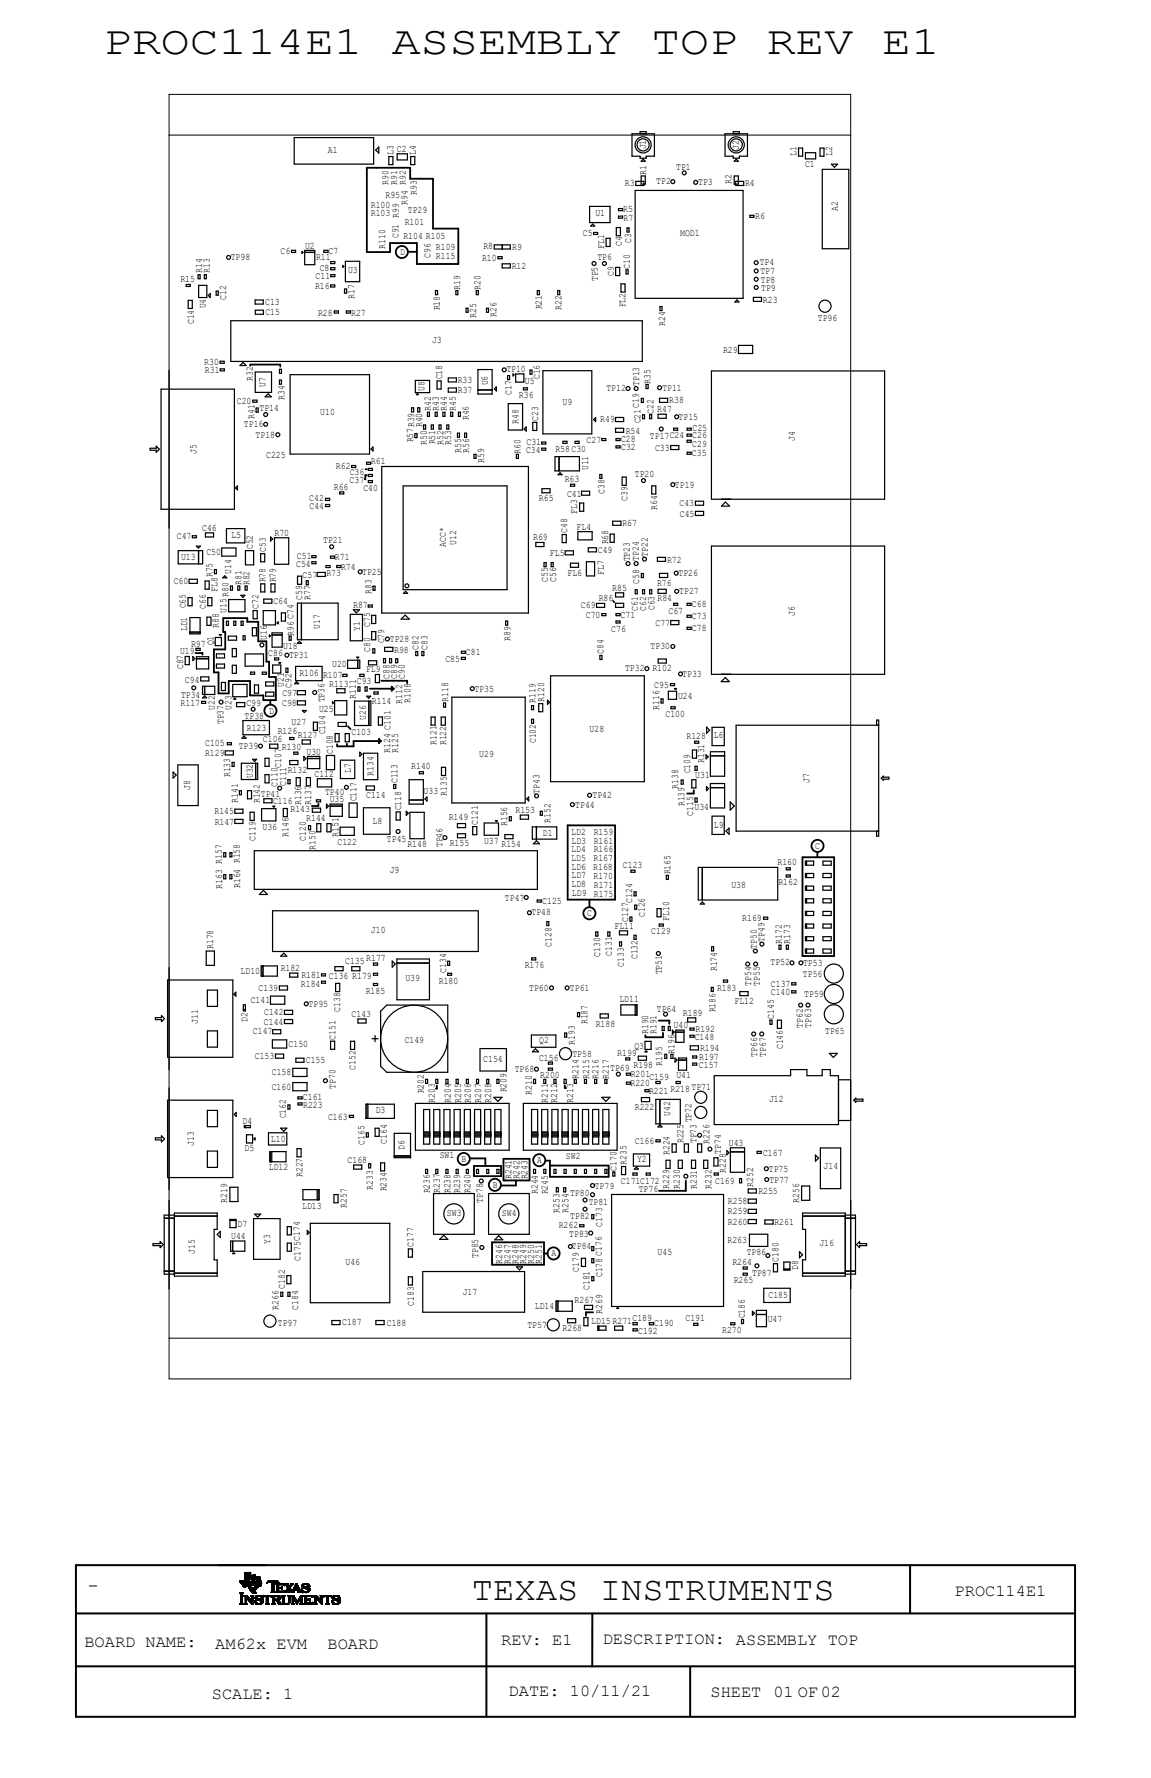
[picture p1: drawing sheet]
<svg xmlns="http://www.w3.org/2000/svg" width="279mm" height="432mm" viewBox="0 0 279 432" stroke-linecap="round" stroke-linejoin="round" font-family="sans-serif">
<defs><g id="words">
<g font-size="9.8">
<text x="25" y="13">PROC114E1</text>
<text x="95.1" y="13">ASSEMBLY</text>
<text x="158.1" y="13">TOP</text>
<text x="186.1" y="13">REV</text>
<text x="214.1" y="13">E1</text>
</g>
<text font-size="8.1" x="114.5" y="388.6">TEXAS INSTRUMENTS</text>
<g font-size="4.1">
<text x="231.7" y="387.6">PROC114E1</text>
<text x="20.5" y="399.9">BOARD NAME:</text>
<text x="52.3" y="400.5">AM62x EVM</text>
<text x="79.5" y="400.5">BOARD</text>
<text x="121.7" y="399.6">REV: E1</text>
<text x="146.3" y="399.3">DESCRIPTION: ASSEMBLY TOP</text>
<text x="51.4" y="412.5">SCALE: 1</text>
<text x="123.5" y="411.9">DATE: 10/11/21</text>
<text x="172.5" y="412.1">SHEET</text>
<text x="187.7" y="412.2">01 OF02</text>
</g>
<g font-size="2.4">
<text x="79.6" y="37.2">A1</text>
<text x="95.5" y="37.7" transform="rotate(-90 95.5 37.7)">L3</text>
<text x="96.4" y="36.9">C2</text>
<text x="101" y="37.7" transform="rotate(-90 101 37.7)">L4</text>
<text x="156.8" y="36.3" transform="rotate(-90 156.8 36.3)">J1</text>
<text x="164.1" y="41.2">TP1</text>
<text x="179.3" y="36.4" transform="rotate(-90 179.3 36.4)">J2</text>
<text x="193.3" y="37.9" transform="rotate(-90 193.3 37.9)">L1</text>
<text x="195.4" y="40.5">C1</text>
<text x="202" y="38" transform="rotate(-90 202 38)">L2</text>
<text x="94.3" y="44.9" transform="rotate(-90 94.3 44.9)">R90</text>
<text x="96.4" y="44.8" transform="rotate(-90 96.4 44.8)">R91</text>
<text x="101.2" y="47.3" transform="rotate(-90 101.2 47.3)">R93</text>
<text x="151.7" y="45.2">R3</text>
<text x="156.8" y="42.6" transform="rotate(-90 156.8 42.6)">R1</text>
<text x="159.3" y="44.7">TP2</text>
<text x="169.5" y="45">TP3</text>
<text x="177.5" y="44.7" transform="rotate(-90 177.5 44.7)">R2</text>
<text x="180.8" y="45.2">R4</text>
<text x="90" y="52.5">R103</text>
<text x="90" y="50.5">R100</text>
<text x="93.6" y="48.1">R95</text>
<text x="98.9" y="49.8" transform="rotate(-90 98.9 49.8)">R94 R92</text>
<text x="99" y="51.6">TP29</text>
<text x="144.5" y="52.6">U1</text>
<text x="151.3" y="51.6">R5</text>
<text x="151.3" y="53.8">R7</text>
<text x="183.3" y="53.1">R6</text>
<text x="203.4" y="51.3" transform="rotate(-90 203.4 51.3)">A2</text>
<text x="96.8" y="57.9" transform="rotate(-90 96.8 57.9)">C91 R99</text>
<text x="97.9" y="58.1">R104 R105</text>
<text x="98.3" y="54.5">R101</text>
<text x="141.5" y="57.3">C5</text>
<text x="150.9" y="59.8" transform="rotate(-90 150.9 59.8)">C4</text>
<text x="153.2" y="59" transform="rotate(-90 153.2 59)">C3</text>
<text x="165.1" y="57.3">MOD1</text>
<text x="56" y="63.2">TP98</text>
<text x="68.1" y="61.8">C6</text>
<text x="74.1" y="60.4">U2</text>
<text x="76.7" y="63.2">R11</text>
<text x="77.6" y="65.8">C8</text>
<text x="79.8" y="61.7">C7</text>
<text x="93.5" y="60.4" transform="rotate(-90 93.5 60.4)">R110</text>
<text x="97.2" y="62">D</text>
<text x="104.5" y="62.7" transform="rotate(-90 104.5 62.7)">C96</text>
<text x="105.8" y="60.8">R109</text>
<text x="105.8" y="63">R115</text>
<text x="117" y="63.4">R10</text>
<text x="117.3" y="60.6">R8</text>
<text x="124.2" y="65.4">R12</text>
<text x="124.4" y="60.8">R9</text>
<text x="145" y="63.1">TP6</text>
<text x="146.6" y="60.4" transform="rotate(-90 146.6 60.4)">FL1</text>
<text x="152.9" y="65.2" transform="rotate(-90 152.9 65.2)">C10</text>
<text x="184.4" y="64.5">TP4</text>
<text x="43.8" y="68.6">R15</text>
<text x="49" y="66.4" transform="rotate(-90 49 66.4)">R14</text>
<text x="50.9" y="66.4" transform="rotate(-90 50.9 66.4)">R13</text>
<text x="76.5" y="70.1">R16</text>
<text x="76.6" y="67.8">C11</text>
<text x="84.5" y="66.4">U3</text>
<text x="111.7" y="70.4" transform="rotate(-90 111.7 70.4)">R19</text>
<text x="116.6" y="70.4" transform="rotate(-90 116.6 70.4)">R20</text>
<text x="145.2" y="68.3" transform="rotate(-90 145.2 68.3)">TP5</text>
<text x="149" y="67" transform="rotate(-90 149 67)">C9</text>
<text x="184.6" y="66.6">TP7</text>
<text x="184.7" y="68.7">TP8</text>
<text x="184.8" y="70.7">TP9</text>
<text x="50" y="74.9" transform="rotate(-90 50 74.9)">U4</text>
<text x="54.9" y="72.9" transform="rotate(-90 54.9 72.9)">C12</text>
<text x="64.4" y="74.1">C13</text>
<text x="64.4" y="76.5">C15</text>
<text x="77.2" y="76.6">R28</text>
<text x="85.2" y="76.6">R27</text>
<text x="86" y="72.5" transform="rotate(-90 86 72.5)">R17</text>
<text x="106.8" y="75.4" transform="rotate(-90 106.8 75.4)">R18</text>
<text x="115.6" y="77.1" transform="rotate(-90 115.6 77.1)">R25</text>
<text x="120.5" y="77" transform="rotate(-90 120.5 77)">R26</text>
<text x="131.5" y="75.1" transform="rotate(-90 131.5 75.1)">R21</text>
<text x="136.3" y="75.3" transform="rotate(-90 136.3 75.3)">R22</text>
<text x="151.8" y="74.7" transform="rotate(-90 151.8 74.7)">FL2</text>
<text x="185.2" y="73.6">R23</text>
<text x="47.1" y="78.8" transform="rotate(-90 47.1 78.8)">C14</text>
<text x="104.9" y="83.3">J3</text>
<text x="161.4" y="79.2" transform="rotate(-90 161.4 79.2)">R24</text>
<text x="198.5" y="78.1">TP96</text>
<text x="49.6" y="88.6">R30</text>
<text x="175.5" y="85.6">R29</text>
<text x="49.7" y="90.6">R31</text>
<text x="61.4" y="92.4" transform="rotate(-90 61.4 92.4)">R32</text>
<text x="64.4" y="93.9" transform="rotate(-90 64.4 93.9)">U7</text>
<text x="103" y="95" transform="rotate(-90 103 95)">U8</text>
<text x="107.3" y="92.2" transform="rotate(-90 107.3 92.2)">C18</text>
<text x="111.1" y="93">R33</text>
<text x="111.1" y="95.4">R37</text>
<text x="118.4" y="93.6" transform="rotate(-90 118.4 93.6)">U6</text>
<text x="122.9" y="90.4">TP10</text>
<text x="124.1" y="95.9" transform="rotate(-90 124.1 95.9)">C17</text>
<text x="127.4" y="93.2">U5</text>
<text x="131.1" y="92.1" transform="rotate(-90 131.1 92.1)">C16</text>
<text x="147.2" y="95">TP12</text>
<text x="155.2" y="93.8" transform="rotate(-90 155.2 93.8)">TP13</text>
<text x="157.9" y="93.2" transform="rotate(-90 157.9 93.2)">R35</text>
<text x="160.8" y="95">TP11</text>
<text x="57.5" y="98">C20</text>
<text x="61.7" y="101.7" transform="rotate(-90 61.7 101.7)">R41</text>
<text x="63" y="99.8">TP14</text>
<text x="69.1" y="97.1" transform="rotate(-90 69.1 97.1)">R34</text>
<text x="77.7" y="100.7">U10</text>
<text x="104.6" y="99.8" transform="rotate(-90 104.6 99.8)">R42</text>
<text x="106.5" y="99.8" transform="rotate(-90 106.5 99.8)">R43</text>
<text x="108.5" y="99.8" transform="rotate(-90 108.5 99.8)">R44</text>
<text x="110.7" y="99.8" transform="rotate(-90 110.7 99.8)">R45</text>
<text x="126" y="96.7">R36</text>
<text x="136.5" y="98.3">U9</text>
<text x="158.7" y="100.5" transform="rotate(-90 158.7 100.5)">C22</text>
<text x="159.6" y="100.1">R47</text>
<text x="162.5" y="97.9">R38</text>
<text x="59.2" y="103.8">TP16</text>
<text x="62" y="106.3">TP18</text>
<text x="100.3" y="107.4" transform="rotate(-90 100.3 107.4)">R57R39</text>
<text x="102.4" y="103.8" transform="rotate(-90 102.4 103.8)">R40</text>
<text x="105.7" y="107.9" transform="rotate(-90 105.7 107.9)">R51</text>
<text x="113.8" y="102.1" transform="rotate(-90 113.8 102.1)">R46</text>
<text x="125.8" y="103" transform="rotate(-90 125.8 103)">R48</text>
<text x="127.8" y="108">C31</text>
<text x="130.6" y="102.2" transform="rotate(-90 130.6 102.2)">C23</text>
<text x="142.4" y="107.5">C27</text>
<text x="145.7" y="102.6">R49</text>
<text x="150.7" y="107.4">C28</text>
<text x="151.9" y="105.3">R54</text>
<text x="155.5" y="102.8" transform="rotate(-90 155.5 102.8)">C21C19</text>
<text x="157.8" y="106.6">TP17C24</text>
<text x="164.7" y="102.1">TP15</text>
<text x="168" y="106.5">C26</text>
<text x="168.1" y="104.6">C25</text>
<text x="193" y="107.1" transform="rotate(-90 193 107.1)">J4</text>
<text x="47.7" y="110.3" transform="rotate(-90 47.7 110.3)">J5</text>
<text x="64.6" y="111.3">C225</text>
<text x="81.6" y="113.9">R62</text>
<text x="90" y="112.7">R61</text>
<text x="103.6" y="108" transform="rotate(-90 103.6 108)">R50</text>
<text x="107.7" y="108" transform="rotate(-90 107.7 108)">R52</text>
<text x="109.6" y="108.1" transform="rotate(-90 109.6 108.1)">R53</text>
<text x="111.9" y="110" transform="rotate(-90 111.9 110)">R55</text>
<text x="113.9" y="110" transform="rotate(-90 113.9 110)">R56</text>
<text x="117.5" y="112.3" transform="rotate(-90 117.5 112.3)">R59</text>
<text x="126.4" y="110.2" transform="rotate(-90 126.4 110.2)">R60</text>
<text x="127.7" y="110.1">C34</text>
<text x="134.8" y="109.7">R58C30</text>
<text x="150.8" y="109.4">C32</text>
<text x="159" y="109.4">C33</text>
<text x="168" y="110.8">C35</text>
<text x="168" y="108.5">C29</text>
<text x="81" y="119">R66</text>
<text x="84.9" y="117.3">C37</text>
<text x="84.9" y="115.4">C36</text>
<text x="88.2" y="119.2">C40</text>
<text x="137.1" y="117.1">R63</text>
<text x="142.8" y="114.2" transform="rotate(-90 142.8 114.2)">U11</text>
<text x="146.7" y="120" transform="rotate(-90 146.7 120)">C38</text>
<text x="154.1" y="115.8">TP20</text>
<text x="163.9" y="118.4">TP19</text>
<text x="75.1" y="121.6">C42</text>
<text x="75.1" y="123.7">C44</text>
<text x="130.8" y="121.7">R65</text>
<text x="137.6" y="120.6">C41</text>
<text x="140.1" y="124.9" transform="rotate(-90 140.1 124.9)">FL3</text>
<text x="152.3" y="121.6" transform="rotate(-90 152.3 121.6)">C39</text>
<text x="159.5" y="123.8" transform="rotate(-90 159.5 123.8)">R64</text>
<text x="165" y="122.9">C43</text>
<text x="165" y="125.5">C45</text>
<text x="42.9" y="131">C47</text>
<text x="49.1" y="128.9">C46</text>
<text x="56.1" y="130.6">L5</text>
<text x="66.6" y="130.2">R70</text>
<text x="78.4" y="132">TP21</text>
<text x="129.4" y="131.2">R69</text>
<text x="137.7" y="129.4" transform="rotate(-90 137.7 129.4)">C48</text>
<text x="140" y="128.6">FL4</text>
<text x="151.1" y="127.8">R67</text>
<text x="44" y="136">U13</text>
<text x="50.1" y="134.7">C50</text>
<text x="61.4" y="133.4" transform="rotate(-90 61.4 133.4)">C52</text>
<text x="64.5" y="134.1" transform="rotate(-90 64.5 134.1)">C53</text>
<text x="71.9" y="137.8">C54</text>
<text x="72.1" y="135.7">C51</text>
<text x="81.3" y="136">R71</text>
<text x="108.2" y="132.8" transform="rotate(-90 108.2 132.8)">ACC*</text>
<text x="110.7" y="132.4" transform="rotate(-90 110.7 132.4)">U12</text>
<text x="133.5" y="134.9">FL5</text>
<text x="145.1" y="134.2">C49</text>
<text x="147.6" y="132.2" transform="rotate(-90 147.6 132.2)">R68</text>
<text x="152.9" y="136.4" transform="rotate(-90 152.9 136.4)">TP23</text>
<text x="155.1" y="136.1" transform="rotate(-90 155.1 136.1)">TP24</text>
<text x="157.2" y="135.2" transform="rotate(-90 157.2 135.2)">TP22</text>
<text x="161.9" y="136.6">R72</text>
<text x="42.2" y="141.9">C60</text>
<text x="51.6" y="140.2" transform="rotate(-90 51.6 140.2)">R75</text>
<text x="52.8" y="143.8" transform="rotate(-90 52.8 143.8)">FL8</text>
<text x="56.1" y="139.4" transform="rotate(-90 56.1 139.4)">U14</text>
<text x="58.7" y="142" transform="rotate(-90 58.7 142)">R81</text>
<text x="60.6" y="142.1" transform="rotate(-90 60.6 142.1)">R82</text>
<text x="64.5" y="141.4" transform="rotate(-90 64.5 141.4)">R78</text>
<text x="67" y="141.4" transform="rotate(-90 67 141.4)">R79</text>
<text x="73.4" y="140.3">C57</text>
<text x="79.2" y="139.9">R73</text>
<text x="82.8" y="138.4">R74</text>
<text x="87.9" y="139.7">TP25</text>
<text x="132.9" y="141.4" transform="rotate(-90 132.9 141.4)">C55</text>
<text x="135" y="141.4" transform="rotate(-90 135 141.4)">C56</text>
<text x="137.8" y="139.9">FL6</text>
<text x="146.6" y="139.7" transform="rotate(-90 146.6 139.7)">FL7</text>
<text x="148.6" y="143.5">R85</text>
<text x="155.2" y="141.8" transform="rotate(-90 155.2 141.8)">C58</text>
<text x="159.5" y="142.2">R76</text>
<text x="164.7" y="139.9">TP26</text>
<text x="45.1" y="147.8" transform="rotate(-90 45.1 147.8)">C65</text>
<text x="49.9" y="147.9" transform="rotate(-90 49.9 147.9)">C66</text>
<text x="55" y="148.8" transform="rotate(-90 55 148.8)">U15</text>
<text x="55.5" y="144.9" transform="rotate(-90 55.5 144.9)">R80</text>
<text x="62.7" y="147.9" transform="rotate(-90 62.7 147.9)">C72</text>
<text x="66.4" y="146.7">C64</text>
<text x="73.4" y="145.6" transform="rotate(-90 73.4 145.6)">C59</text>
<text x="75.4" y="145.7" transform="rotate(-90 75.4 145.7)">R77</text>
<text x="85.7" y="147.6">R87</text>
<text x="90.1" y="144.3" transform="rotate(-90 90.1 144.3)">R83</text>
<text x="141" y="147.7">C69</text>
<text x="142.2" y="150">C70</text>
<text x="145.4" y="145.9">R86</text>
<text x="150.6" y="150">C71</text>
<text x="154.9" y="148.3" transform="rotate(-90 154.9 148.3)">C61</text>
<text x="156.9" y="148.3" transform="rotate(-90 156.9 148.3)">C62</text>
<text x="158.9" y="148.2" transform="rotate(-90 158.9 148.2)">C63</text>
<text x="159.6" y="146">R84</text>
<text x="162.3" y="149.1">C67</text>
<text x="164.9" y="144.4">TP27</text>
<text x="168" y="147.4">C68</text>
<text x="193" y="149.7" transform="rotate(-90 193 149.7)">J6</text>
<text x="45.5" y="153.3" transform="rotate(-90 45.5 153.3)">LD1</text>
<text x="53.1" y="152.4" transform="rotate(-90 53.1 152.4)">R88</text>
<text x="64.8" y="155.4" transform="rotate(-90 64.8 155.4)">U16</text>
<text x="71.3" y="154.4" transform="rotate(-90 71.3 154.4)">R96 C74</text>
<text x="77.6" y="152.7" transform="rotate(-90 77.6 152.7)">U17</text>
<text x="87.4" y="153.2" transform="rotate(-90 87.4 153.2)">Y1</text>
<text x="89.9" y="152.2" transform="rotate(-90 89.9 152.2)">C75</text>
<text x="94.6" y="155.9">TP28</text>
<text x="123.9" y="155.6" transform="rotate(-90 123.9 155.6)">R89</text>
<text x="148.4" y="153.4">C76</text>
<text x="159.1" y="152">C77</text>
<text x="168" y="150.4">C73</text>
<text x="168" y="153.3">C78</text>
<text x="43.7" y="158.9">U19</text>
<text x="46.4" y="157">R97</text>
<text x="51.8" y="156.8" transform="rotate(-90 51.8 156.8)">Q1</text>
<text x="65.1" y="159.2">C86 TP31</text>
<text x="68.7" y="157.6">U18</text>
<text x="89.9" y="158.3" transform="rotate(-90 89.9 158.3)">C80</text>
<text x="93.2" y="156.3" transform="rotate(-90 93.2 156.3)">C79</text>
<text x="95.7" y="158.5">R98</text>
<text x="101.6" y="157.8" transform="rotate(-90 101.6 157.8)">C82</text>
<text x="103.8" y="157.8" transform="rotate(-90 103.8 157.8)">C83</text>
<text x="108.1" y="160.8">C85</text>
<text x="113.1" y="159.1">C81</text>
<text x="146.5" y="158.8" transform="rotate(-90 146.5 158.8)">C84</text>
<text x="157.9" y="157.7">TP30</text>
<text x="44.5" y="162.6" transform="rotate(-90 44.5 162.6)">C87</text>
<text x="44.9" y="165.9">C94</text>
<text x="68.9" y="166.9" transform="rotate(-90 68.9 166.9)">U21</text>
<text x="70.7" y="167" transform="rotate(-90 70.7 167)">C92</text>
<text x="72.7" y="164.2">R106</text>
<text x="78.4" y="164.6">R107</text>
<text x="79.9" y="166.8">R113</text>
<text x="80.6" y="162">U20</text>
<text x="86.6" y="166.2">C93</text>
<text x="88.9" y="163.3">FL9</text>
<text x="94.5" y="164.8" transform="rotate(-90 94.5 164.8)">C88</text>
<text x="96.4" y="164.9" transform="rotate(-90 96.4 164.9)">C89</text>
<text x="98.2" y="164.9" transform="rotate(-90 98.2 164.9)">C90</text>
<text x="151.7" y="163">TP32</text>
<text x="158.4" y="163.1">R102</text>
<text x="158.8" y="167">C95</text>
<text x="165.6" y="164.4">TP33</text>
<text x="43.8" y="171.5">R117</text>
<text x="43.9" y="169.5">TP34</text>
<text x="52.2" y="172.4" transform="rotate(-90 52.2 172.4)">U22</text>
<text x="56.2" y="172.4" transform="rotate(-90 56.2 172.4)">U23</text>
<text x="59.8" y="171.4">C99</text>
<text x="65.3" y="173.4">D</text>
<text x="68.5" y="171.5">C98</text>
<text x="68.6" y="168.9">C97</text>
<text x="77.4" y="172.9">U25</text>
<text x="78.8" y="170.6" transform="rotate(-90 78.8 170.6)">TP36</text>
<text x="86.4" y="169.8" transform="rotate(-90 86.4 169.8)">R111</text>
<text x="90.3" y="170.9">R114</text>
<text x="97.7" y="170.9" transform="rotate(-90 97.7 170.9)">R112</text>
<text x="99.7" y="170.7" transform="rotate(-90 99.7 170.7)">R108</text>
<text x="108.8" y="170.5" transform="rotate(-90 108.8 170.5)">R118</text>
<text x="115.2" y="168">TP35</text>
<text x="130" y="170.7" transform="rotate(-90 130 170.7)">R119</text>
<text x="132.1" y="170.5" transform="rotate(-90 132.1 170.5)">R120</text>
<text x="160" y="172.4" transform="rotate(-90 160 172.4)">R116</text>
<text x="164.6" y="169.7">U24</text>
<text x="54.3" y="175.9" transform="rotate(-90 54.3 175.9)">TP37</text>
<text x="59.4" y="174.6">TP38</text>
<text x="59.9" y="177.5">R123</text>
<text x="67.4" y="178.4">R126</text>
<text x="70.8" y="176">U27</text>
<text x="72.3" y="179.3">R127</text>
<text x="78.9" y="178.4" transform="rotate(-90 78.9 178.4)">C104</text>
<text x="85.3" y="178.5">C103</text>
<text x="88.8" y="174.9" transform="rotate(-90 88.8 174.9)">U26</text>
<text x="143.1" y="177.7">U28</text>
<text x="161.5" y="174.2">C100</text>
<text x="166.6" y="179.6">R128</text>
<text x="173.2" y="179.3">L6</text>
<text x="49.8" y="183.5">R129</text>
<text x="49.8" y="181.3">C105</text>
<text x="58" y="181.8">TP39</text>
<text x="63.8" y="180.3">C106</text>
<text x="68.4" y="182.2">R130</text>
<text x="74.4" y="183.3">U30</text>
<text x="80.8" y="183.2" transform="rotate(-90 80.8 183.2)">C108</text>
<text x="94.7" y="182.8" transform="rotate(-90 94.7 182.8)">R124 C101</text>
<text x="96.6" y="182.8" transform="rotate(-90 96.6 182.8)">R125</text>
<text x="105.9" y="180.9" transform="rotate(-90 105.9 180.9)">R121</text>
<text x="108.3" y="181" transform="rotate(-90 108.3 181)">R122</text>
<text x="116.4" y="183.7">U29</text>
<text x="130" y="180.5" transform="rotate(-90 130 180.5)">C102</text>
<text x="170.9" y="185.4" transform="rotate(-90 170.9 185.4)">R131</text>
<text x="46.1" y="191.8" transform="rotate(-90 46.1 191.8)">J8</text>
<text x="55.9" y="188.8" transform="rotate(-90 55.9 188.8)">R133</text>
<text x="61.4" y="189" transform="rotate(-90 61.4 189)">U32</text>
<text x="67.4" y="191.1" transform="rotate(-90 67.4 191.1)">C110</text>
<text x="68.2" y="186.5" transform="rotate(-90 68.2 186.5)">C107</text>
<text x="69.5" y="190.9" transform="rotate(-90 69.5 190.9)">C111</text>
<text x="69.9" y="187.6">R132</text>
<text x="76.3" y="188.7">C112</text>
<text x="85.1" y="187.6" transform="rotate(-90 85.1 187.6)">L7</text>
<text x="90.7" y="188.4" transform="rotate(-90 90.7 188.4)">R134</text>
<text x="96.5" y="190.2" transform="rotate(-90 96.5 190.2)">C113</text>
<text x="99.8" y="186.8">R140</text>
<text x="164.7" y="191.5" transform="rotate(-90 164.7 191.5)">R138</text>
<text x="167.6" y="187.8" transform="rotate(-90 167.6 187.8)">C109</text>
<text x="168.8" y="189">U31</text>
<text x="196.5" y="190.1" transform="rotate(-90 196.5 190.1)">J7</text>
<text x="52.1" y="197.7">R145</text>
<text x="57.7" y="194.9" transform="rotate(-90 57.7 194.9)">R141</text>
<text x="63.1" y="195.1" transform="rotate(-90 63.1 195.1)">R142</text>
<text x="63.3" y="193.5">TP41</text>
<text x="66.3" y="195.3">C116</text>
<text x="70.5" y="197.3">R143</text>
<text x="73.1" y="195.5" transform="rotate(-90 73.1 195.5)">R136</text>
<text x="75.5" y="195.5" transform="rotate(-90 75.5 195.5)">R137</text>
<text x="78.9" y="193">TP40</text>
<text x="80.1" y="194.9">U35</text>
<text x="86.6" y="194.6" transform="rotate(-90 86.6 194.6)">C117</text>
<text x="88.9" y="193.8">C114</text>
<text x="97.3" y="196.8" transform="rotate(-90 97.3 196.8)">C118</text>
<text x="102.8" y="192.8">U33</text>
<text x="108.4" y="193.3" transform="rotate(-90 108.4 193.3)">R135</text>
<text x="125.1" y="197.4">R153</text>
<text x="131" y="192.8" transform="rotate(-90 131 192.8)">TP43</text>
<text x="139.6" y="196.1">TP44</text>
<text x="143.8" y="193.9">TP42</text>
<text x="166.2" y="195.8" transform="rotate(-90 166.2 195.8)">R139</text>
<text x="168.6" y="196.8">U34</text>
<text x="52.1" y="200.2">R147</text>
<text x="63.7" y="201.6">U36</text>
<text x="70.1" y="203.3" transform="rotate(-90 70.1 203.3)">R146</text>
<text x="74.4" y="199.3">R144</text>
<text x="82.2" y="203.2" transform="rotate(-90 82.2 203.2)">R151</text>
<text x="90.4" y="200">L8</text>
<text x="108.9" y="199.3">R149</text>
<text x="116" y="200.3" transform="rotate(-90 116 200.3)">C121</text>
<text x="123.1" y="200.6" transform="rotate(-90 123.1 200.6)">R156</text>
<text x="131.8" y="203">D1</text>
<text x="133.6" y="199.9" transform="rotate(-90 133.6 199.9)">R152</text>
<text x="138.7" y="202.7">LD2</text>
<text x="144.1" y="202.8">R159</text>
<text x="168.3" y="198.2" transform="rotate(-90 168.3 198.2)">C115</text>
<text x="173.3" y="201">L9</text>
<text x="62" y="204.2" transform="rotate(-90 62 204.2)">C119</text>
<text x="74.2" y="204.2" transform="rotate(-90 74.2 204.2)">C120</text>
<text x="76.6" y="206.3" transform="rotate(-90 76.6 206.3)">R150</text>
<text x="81.9" y="205.2">C122</text>
<text x="93.9" y="204.6">TP45</text>
<text x="98.9" y="205.7">R148</text>
<text x="107.4" y="205.8" transform="rotate(-90 107.4 205.8)">TP46</text>
<text x="109.2" y="205.5">R155</text>
<text x="117.5" y="205">U37</text>
<text x="121.7" y="205.7">R154</text>
<text x="138.7" y="207">LD4</text>
<text x="138.7" y="209.1">LD5</text>
<text x="138.7" y="204.9">LD3</text>
<text x="144.1" y="209.2">R167</text>
<text x="144.1" y="207">R166</text>
<text x="144.1" y="204.9">R161</text>
<text x="197.9" y="206.2">C</text>
<text x="53.9" y="215.9" transform="rotate(-90 53.9 215.9)">R163 R157</text>
<text x="58.3" y="215.7" transform="rotate(-90 58.3 215.7)">R164 R158</text>
<text x="94.6" y="212.1">J9</text>
<text x="138.7" y="211.2">LD6</text>
<text x="138.7" y="213.3">LD7</text>
<text x="138.7" y="215.5">LD8</text>
<text x="144" y="211.3">R168</text>
<text x="144.1" y="213.4">R170</text>
<text x="144.2" y="215.6">R171</text>
<text x="151.2" y="210.8">C123</text>
<text x="162.8" y="212.4" transform="rotate(-90 162.8 212.4)">R165</text>
<text x="177.5" y="215.7">U38</text>
<text x="188.7" y="210.1">R160</text>
<text x="189" y="214.9">R162</text>
<text x="122.6" y="218.8">TP47</text>
<text x="131.6" y="219.5">C125</text>
<text x="138.8" y="217.7">LD9</text>
<text x="144.2" y="217.7">R175</text>
<text x="153.4" y="219.2" transform="rotate(-90 153.4 219.2)">C124</text>
<text x="90" y="226.6">J10</text>
<text x="129" y="222.3">TP48</text>
<text x="142.5" y="222.5">C</text>
<text x="149.2" y="225.6">FL11</text>
<text x="152.5" y="223.8" transform="rotate(-90 152.5 223.8)">C127</text>
<text x="156.5" y="222.7" transform="rotate(-90 156.5 222.7)">C126</text>
<text x="158.1" y="226.8">C129</text>
<text x="162.4" y="223.7" transform="rotate(-90 162.4 223.7)">FL10</text>
<text x="180.2" y="223.6">R169</text>
<text x="51.8" y="230.5" transform="rotate(-90 51.8 230.5)">R178</text>
<text x="88.9" y="233.4">R177</text>
<text x="133.8" y="230" transform="rotate(-90 133.8 230)">C128</text>
<text x="145.7" y="232.4" transform="rotate(-90 145.7 232.4)">C130</text>
<text x="148.5" y="232.1" transform="rotate(-90 148.5 232.1)">C131</text>
<text x="154.7" y="233" transform="rotate(-90 154.7 233)">C132</text>
<text x="183.7" y="230.4" transform="rotate(-90 183.7 230.4)">TP50</text>
<text x="185.6" y="228.8" transform="rotate(-90 185.6 228.8)">TP49</text>
<text x="189.8" y="229.2" transform="rotate(-90 189.8 229.2)">R172</text>
<text x="191.8" y="229.3" transform="rotate(-90 191.8 229.3)">R173</text>
<text x="58.4" y="236.6">LD10</text>
<text x="68.1" y="235.8">R182</text>
<text x="73" y="239.6">R184</text>
<text x="73.2" y="237.4">R181</text>
<text x="79.8" y="237.9">C136 R179</text>
<text x="83.8" y="234.2">C135</text>
<text x="98.4" y="238.3">U39</text>
<text x="106.5" y="238.9">R180</text>
<text x="108.3" y="236.3" transform="rotate(-90 108.3 236.3)">C134</text>
<text x="127.4" y="235.2">R176</text>
<text x="151.4" y="234.8" transform="rotate(-90 151.4 234.8)">C133</text>
<text x="160.6" y="236.6" transform="rotate(-90 160.6 236.6)">TP51</text>
<text x="174" y="235.9" transform="rotate(-90 174 235.9)">R174</text>
<text x="182.4" y="239.5" transform="rotate(-90 182.4 239.5)">TP54</text>
<text x="184.4" y="239.5" transform="rotate(-90 184.4 239.5)">TP55</text>
<text x="187" y="234.5">TP52</text>
<text x="187.2" y="239.6">C137</text>
<text x="194.9" y="237.3">TP56</text>
<text x="194.9" y="234.7">TP53</text>
<text x="60.9" y="243.6">C141</text>
<text x="62.8" y="240.6">C139</text>
<text x="74.9" y="244.5">TP95</text>
<text x="82.6" y="245.8" transform="rotate(-90 82.6 245.8)">C138</text>
<text x="88.8" y="241.3">R185</text>
<text x="128.5" y="240.6">TP60</text>
<text x="138.3" y="240.7">TP61</text>
<text x="150.3" y="243.4">LD11</text>
<text x="159.4" y="245.7">TP64</text>
<text x="173.7" y="245.9" transform="rotate(-90 173.7 245.9)">R186</text>
<text x="174.1" y="240.6">R183</text>
<text x="178.3" y="243.9">FL12</text>
<text x="187.1" y="241.6">C140</text>
<text x="195.2" y="242">TP59</text>
<text x="48" y="248.7" transform="rotate(-90 48 248.7)">J11</text>
<text x="60.1" y="248.2" transform="rotate(-90 60.1 248.2)">D2</text>
<text x="61.4" y="251.2">C147</text>
<text x="64.1" y="248.9">C144</text>
<text x="64.1" y="246.5">C142</text>
<text x="85.3" y="247">C143</text>
<text x="142.6" y="248.8" transform="rotate(-90 142.6 248.8)">R187</text>
<text x="144.6" y="249.3">R188</text>
<text x="157.3" y="251.2" transform="rotate(-90 157.3 251.2)">R190</text>
<text x="159.4" y="251.2" transform="rotate(-90 159.4 251.2)">R191</text>
<text x="163.5" y="249.7">U40</text>
<text x="165.8" y="246.7">R189</text>
<text x="168.8" y="250.6">R192</text>
<text x="187.9" y="247.4" transform="rotate(-90 187.9 247.4)">C145</text>
<text x="194.9" y="249.6" transform="rotate(-90 194.9 249.6)">TP62</text>
<text x="196.9" y="249.6" transform="rotate(-90 196.9 249.6)">TP63</text>
<text x="200.3" y="251.1">TP65</text>
<text x="61.8" y="257.2">C153</text>
<text x="70.1" y="254.2">C150</text>
<text x="81.4" y="252.5" transform="rotate(-90 81.4 252.5)">C151</text>
<text x="98.2" y="253.2">C149</text>
<text x="117.3" y="257.9">C154</text>
<text x="130.9" y="257.6">C156</text>
<text x="130.9" y="253.3">Q2</text>
<text x="138.9" y="256.7">TP58</text>
<text x="139.6" y="253.8" transform="rotate(-90 139.6 253.8)">R193</text>
<text x="149.8" y="256.4">R199</text>
<text x="154" y="254.7">Q3</text>
<text x="163.7" y="256" transform="rotate(-90 163.7 256)">R196</text>
<text x="168.6" y="252.6">C148</text>
<text x="169.8" y="257.3">R197</text>
<text x="169.9" y="255.2">R194</text>
<text x="183.8" y="256.6" transform="rotate(-90 183.8 256.6)">TP66</text>
<text x="185.9" y="256.7" transform="rotate(-90 185.9 256.7)">TP67</text>
<text x="190.1" y="254.8" transform="rotate(-90 190.1 254.8)">C146</text>
<text x="66" y="261.1">C158</text>
<text x="74.3" y="258.2">C155</text>
<text x="86.3" y="259.9" transform="rotate(-90 86.3 259.9)">C152</text>
<text x="124.9" y="260.4">TP68</text>
<text x="131.1" y="261.7">R200</text>
<text x="140.4" y="261.9" transform="rotate(-90 140.4 261.9)">R214</text>
<text x="143" y="262" transform="rotate(-90 143 262)">R215</text>
<text x="145.3" y="262" transform="rotate(-90 145.3 262)">R216</text>
<text x="147.8" y="262" transform="rotate(-90 147.8 262)">R217</text>
<text x="148.1" y="260.1">TP69</text>
<text x="153.1" y="263.8">R220</text>
<text x="153.1" y="261.7">R201C159</text>
<text x="153.8" y="259.4">R198</text>
<text x="160.7" y="258.8" transform="rotate(-90 160.7 258.8)">R195</text>
<text x="164.2" y="261.9">U41</text>
<text x="169.7" y="259.4">C157</text>
<text x="66" y="264.6">C160</text>
<text x="73.5" y="267.1">C161</text>
<text x="73.6" y="269">R223</text>
<text x="81.4" y="264.5" transform="rotate(-90 81.4 264.5)">TP70</text>
<text x="102.9" y="265.6" transform="rotate(-90 102.9 265.6)">R202</text>
<text x="105.5" y="267.8" transform="rotate(-90 105.5 267.8)">R203</text>
<text x="109.5" y="267.8" transform="rotate(-90 109.5 267.8)">R204</text>
<text x="111.9" y="267.9" transform="rotate(-90 111.9 267.9)">R205</text>
<text x="114.3" y="267.9" transform="rotate(-90 114.3 267.9)">R206</text>
<text x="116.8" y="267.8" transform="rotate(-90 116.8 267.8)">R207</text>
<text x="119.3" y="267.9" transform="rotate(-90 119.3 267.9)">R208</text>
<text x="123" y="265.3" transform="rotate(-90 123 265.3)">R209</text>
<text x="129.1" y="266" transform="rotate(-90 129.1 266)">R210</text>
<text x="133" y="267.8" transform="rotate(-90 133 267.8)">R211</text>
<text x="135.2" y="267.8" transform="rotate(-90 135.2 267.8)">R212</text>
<text x="139.1" y="267.8" transform="rotate(-90 139.1 267.8)">R213</text>
<text x="154.1" y="269.6">R222</text>
<text x="157.5" y="265.6">R221 R218</text>
<text x="167.9" y="264.7">TP71</text>
<text x="186.7" y="267.6">J12</text>
<text x="58.9" y="272.9">D4</text>
<text x="69.4" y="271.6" transform="rotate(-90 69.4 271.6)">C162</text>
<text x="79.6" y="271.9">C163</text>
<text x="91.2" y="270.4">D3</text>
<text x="162.7" y="271.1" transform="rotate(-90 162.7 271.1)">U42</text>
<text x="167.9" y="272.6" transform="rotate(-90 167.9 272.6)">TP72</text>
<text x="47.1" y="278.3" transform="rotate(-90 47.1 278.3)">J13</text>
<text x="59.4" y="279.6">D5</text>
<text x="65.8" y="277.3">L10</text>
<text x="88.5" y="278" transform="rotate(-90 88.5 278)">C165</text>
<text x="93.9" y="277.7" transform="rotate(-90 93.9 277.7)">C164</text>
<text x="98.2" y="279.3" transform="rotate(-90 98.2 279.3)">D6</text>
<text x="106.7" y="281.3">SW1</text>
<text x="137.4" y="281.5">SW2</text>
<text x="154.1" y="277.8">C166</text>
<text x="162.5" y="280.5" transform="rotate(-90 162.5 280.5)">R224</text>
<text x="165.9" y="277.7" transform="rotate(-90 165.9 277.7)">R225</text>
<text x="169.1" y="277.7" transform="rotate(-90 169.1 277.7)">TP73</text>
<text x="172.3" y="277.8" transform="rotate(-90 172.3 277.8)">R226</text>
<text x="175" y="280.2" transform="rotate(-90 175 280.2)">TP74</text>
<text x="176.9" y="278.2">U43</text>
<text x="185.2" y="280.6">C167</text>
<text x="65.3" y="284.2">LD12</text>
<text x="73.4" y="285.9" transform="rotate(-90 73.4 285.9)">R227</text>
<text x="84.4" y="282.4">C168</text>
<text x="112" y="282.1">B</text>
<text x="124.1" y="286.4" transform="rotate(-90 124.1 286.4)">R241</text>
<text x="126.1" y="286.4" transform="rotate(-90 126.1 286.4)">R242</text>
<text x="128.1" y="286.4" transform="rotate(-90 128.1 286.4)">R243</text>
<text x="130.4" y="282.4">A</text>
<text x="149.7" y="284.3" transform="rotate(-90 149.7 284.3)">C170</text>
<text x="150.7" y="287.5">C171C172</text>
<text x="152.1" y="282.9" transform="rotate(-90 152.1 282.9)">R235</text>
<text x="154.6" y="282.2">Y2</text>
<text x="173.6" y="287.6">C169</text>
<text x="176.2" y="284.8" transform="rotate(-90 176.2 284.8)">R228</text>
<text x="186.6" y="284.5">TP75</text>
<text x="186.8" y="287.2">TP77</text>
<text x="199.9" y="283.8">J14</text>
<text x="55.2" y="292.2" transform="rotate(-90 55.2 292.2)">R219</text>
<text x="73.4" y="293.6">LD13</text>
<text x="84.2" y="293.4" transform="rotate(-90 84.2 293.4)">R257</text>
<text x="90.5" y="288.9" transform="rotate(-90 90.5 288.9)">R233</text>
<text x="93.8" y="289.3" transform="rotate(-90 93.8 289.3)">R234</text>
<text x="104.3" y="289.8" transform="rotate(-90 104.3 289.8)">R236</text>
<text x="106.7" y="289.7" transform="rotate(-90 106.7 289.7)">R237</text>
<text x="109.3" y="289.8" transform="rotate(-90 109.3 289.8)">R238</text>
<text x="111.7" y="289.8" transform="rotate(-90 111.7 289.8)">R239</text>
<text x="114.2" y="289.8" transform="rotate(-90 114.2 289.8)">R240</text>
<text x="117.2" y="292.2" transform="rotate(-90 117.2 292.2)">TP78</text>
<text x="119.7" y="288.4">B</text>
<text x="130.5" y="290" transform="rotate(-90 130.5 290)">R244</text>
<text x="132.9" y="290.1" transform="rotate(-90 132.9 290.1)">R245</text>
<text x="138.4" y="290.5">TP80</text>
<text x="142.9" y="292.7">TP81</text>
<text x="144.4" y="288.8">TP79</text>
<text x="155" y="289.5">TP76</text>
<text x="162.4" y="288.7" transform="rotate(-90 162.4 288.7)">R229</text>
<text x="165" y="288.7" transform="rotate(-90 165 288.7)">R230</text>
<text x="169.2" y="288.8" transform="rotate(-90 169.2 288.8)">R231</text>
<text x="172.7" y="288.6" transform="rotate(-90 172.7 288.6)">R232</text>
<text x="176.7" y="292.4">R258</text>
<text x="182.8" y="288.2" transform="rotate(-90 182.8 288.2)">R252</text>
<text x="184.1" y="290">R255</text>
<text x="194" y="292.1" transform="rotate(-90 194 292.1)">R256</text>
<text x="57.7" y="298.1">D7</text>
<text x="108.5" y="295.3">SW3</text>
<text x="121.9" y="295.3">SW4</text>
<text x="135.6" y="298.2">R262</text>
<text x="135.8" y="294.5" transform="rotate(-90 135.8 294.5)">R253</text>
<text x="138" y="294.5" transform="rotate(-90 138 294.5)">R254</text>
<text x="138.4" y="296.1">TP82</text>
<text x="146.2" y="298" transform="rotate(-90 146.2 298)">C173</text>
<text x="176.7" y="294.9">R259</text>
<text x="176.7" y="297.4">R260</text>
<text x="188" y="297.5">R261</text>
<text x="47.3" y="304.5" transform="rotate(-90 47.3 304.5)">J15</text>
<text x="56.1" y="300.9">U44</text>
<text x="65.6" y="302" transform="rotate(-90 65.6 302)">Y3</text>
<text x="100.4" y="302.9" transform="rotate(-90 100.4 302.9)">C177</text>
<text x="116.1" y="305.6" transform="rotate(-90 116.1 305.6)">TP85</text>
<text x="133.9" y="305.1">A</text>
<text x="138.2" y="300.4">TP83</text>
<text x="138.8" y="303.4">TP84</text>
<text x="159.6" y="304.8">U45</text>
<text x="176.6" y="301.9">R263</text>
<text x="181.3" y="304.8">TP86</text>
<text x="198.9" y="302.5">J16</text>
<text x="72.9" y="306.3" transform="rotate(-90 72.9 306.3)">C175C174</text>
<text x="83.9" y="307.2">U46</text>
<text x="121.9" y="306.9" transform="rotate(-90 121.9 306.9)">R246</text>
<text x="124" y="306.9" transform="rotate(-90 124 306.9)">R247</text>
<text x="125.9" y="306.9" transform="rotate(-90 125.9 306.9)">R248</text>
<text x="127.8" y="306.9" transform="rotate(-90 127.8 306.9)">R249</text>
<text x="129.6" y="306.9" transform="rotate(-90 129.6 306.9)">R250</text>
<text x="131.5" y="306.9" transform="rotate(-90 131.5 306.9)">R251</text>
<text x="140.5" y="308.9" transform="rotate(-90 140.5 308.9)">C179</text>
<text x="146.2" y="310.2" transform="rotate(-90 146.2 310.2)">C178C176</text>
<text x="177.8" y="307.2">R264</text>
<text x="178.1" y="311.6">R265</text>
<text x="182.6" y="309.8">TP87</text>
<text x="189" y="306.5" transform="rotate(-90 189 306.5)">C180</text>
<text x="193.7" y="308.5" transform="rotate(-90 193.7 308.5)">D8</text>
<text x="69.1" y="312.9" transform="rotate(-90 69.1 312.9)">C182</text>
<text x="100.5" y="317.1" transform="rotate(-90 100.5 317.1)">C183</text>
<text x="112.3" y="314.6">J17</text>
<text x="129.8" y="317.9">LD14</text>
<text x="139.5" y="316.5">R267</text>
<text x="143.1" y="313.3" transform="rotate(-90 143.1 313.3)">C181</text>
<text x="186.5" y="315.3">C185</text>
<text x="67.4" y="321.9">TP97</text>
<text x="67.6" y="318.1" transform="rotate(-90 67.6 318.1)">R266</text>
<text x="72.4" y="318.1" transform="rotate(-90 72.4 318.1)">C184</text>
<text x="83.1" y="321.9">C187</text>
<text x="93.9" y="322">C188</text>
<text x="128" y="322.5">TP57</text>
<text x="136.6" y="323.2">R268</text>
<text x="143.5" y="321.5">LD15 R271</text>
<text x="146.2" y="319.1" transform="rotate(-90 146.2 319.1)">R269</text>
<text x="153.5" y="320.7">C189</text>
<text x="158.8" y="322.1">C190</text>
<text x="166.4" y="320.9">C191</text>
<text x="175.3" y="323.7">R270</text>
<text x="180.8" y="320.2" transform="rotate(-90 180.8 320.2)">C186</text>
<text x="186.4" y="321">U47</text>
<text x="154.9" y="324.1">C192</text>
</g>
</g></defs>
<g fill="none" stroke="#000" stroke-width=".3">
<path d="M71.4 33.4h19.3v6.5h-19.3zM91.2 36.4l.7-.7v1.5zM94.4 38h1v2h-1zM96.4 37.4h2.5v1.4h-2.5zM99.7 38h1v2h-1zM153.4 32.5h5.5v5.4h-2v.5h-1.5v-.5h-2zM155.4 32.5v-.5h1.5v.5M155.6 39.2l.5-.5 .5 .5zM176 32.5h5.4v5.4h-1.9v.5h-1.5v-.5h-2zM178 32.5v-.5h1.5v.5M178.2 39.2l.5-.5 .5 .5zM193.8 36h1v1.9h-1z"/>
<path d="M195.5 37.1h2.5v1.5h-2.5zM199.1 36h.9v1.9h-.9zM201.8 39.9h1.5l-.7 .7zM120 59.5h3.9v1h-3.9zM121.9 59.5v1M122 59.5v1M143.1 50.1h5v4h-5zM143.9 54.4l.5 .5h-1zM144.1 56.5h1v.4h-1zM147.1 57.9h1v2h-1zM149.6 55.3h1v2h-1zM150.1 50.7h1v.5h-1z"/>
<path d="M150.1 52.5h1v.5h-1zM152.2 55.4h.5v.9h-.5zM154.2 46.2h26.2v26.3h-26.2zM154.3 44h2v1h-2zM155.6 42.7h1v2h-1zM178.2 42.7h1v2h-1zM178.6 44h1.9v1h-1.9zM182 52.3h1v.5h-1zM199.6 41.1h6.4v19.3h-6.4zM45.2 69.1h1v.5h-1zM45.7 72.9h1v2h-1zM48.1 66.7h.5v1h-.5z"/>
<path d="M48.2 69.3h2v3h-2zM49.6 66.7h.5v1h-.5zM50.5 71.8l.5-.5v1zM52.5 70.7h.5v1h-.5zM56 77.9h99.9v9.9h-99.9zM61.9 72.9h2v1h-2zM62 75.3h1.9v1h-1.9zM70.8 60.8h1v.5h-1zM73.3 61.1l.3 .2-.3 .3zM74 61.3h2.4M74 60.8h2.4v3.5h-2.4zM78.6 60.8h1v.5h-1z"/>
<path d="M80.3 69.2h1v.5h-1zM80.3 63.5h1v.5h-1zM80.3 65h1v.5h-1zM80.3 66.7h1v.5h-1zM81.2 75.5h.9v.5h-.9zM83.2 64.5l.3 .2-.3 .2zM83.6 70.2h.5v1h-.5zM83.8 63.5h3.5v4.9h-3.5zM84.1 75.5h1v.5h-1zM105.7 70.6h.5v1h-.5zM110.7 70.6h.4v1h-.4zM113.1 74.9h.5v.9h-.5z"/>
<path d="M115.6 70.6h.5v1h-.5zM118.1 74.9h.5v.9h-.5zM120.9 62.3h1v.5h-1zM121.9 64.1h2v1h-2zM130.4 70.6h.5v1h-.5zM135.4 70.6h.5v1h-.5zM149.4 64.9h1v2h-1zM150.7 68.9h1v2h-1zM152 65.5h.5v1h-.5zM160.2 74.4h.5v1h-.5zM178.4 73.3l.5-.4 .5 .4zM182.9 72.2h1.9v1h-1.9z"/>
<path d="M39.1 94.5h17.8v29.2h-17.8zM41 89.9v38.3M53.4 87.7h1v.5h-1zM53.5 89.6h1v.5h-1zM59 88l.7 .8h-1.4zM61.4 97.2h1v.5h-1zM62 90.3h3.9v5h-3.9zM62.2 99.1h.5v1h-.5zM64.4 96.4l.7-.8 .7 .8zM67.8 92.3h.5v1h-.5zM67.8 89.7h.5v1h-.5zM70.4 91h19.3v19.3h-19.3z"/>
<path d="M99.9 99h.5v1h-.5zM100.8 92.4h3.5v3h-3.5zM101.1 95.8l.2-.2 .3 .2zM101.4 99h.5v1h-.5zM106.1 92.5h1v2h-1zM108.8 91.8h2v1h-2zM108.8 94.2h2v1h-2zM116 89.7h3.5v6h-3.5zM116 94.7h3.5M120 94.4l.5-.4v1zM123.2 91.2h.5v1h-.5zM123.4 98h3.5v6.4h-3.5z"/>
<path d="M124.5 90.8l.3 .3-.3 .2zM125.2 90.8h2v2h-2zM127.1 94.2h.9v.5h-.9zM128.7 89.9h.4v1h-.4zM131.8 90h11.9v15.4h-11.9zM155.7 96.8h.5v.9h-.5zM156.8 93.4h.5v1h-.5zM160.1 96.7h2v1h-2zM172.7 90.1h42v31.1h-42zM179.3 83.9h3.4v2h-3.4zM36.4 108.9h1.5v-.5l.8 .7-.8 .7v-.5h-1.5zM57.1 118.5l.5-.5v1z"/>
<path d="M82.4 119.5h1v.5h-1zM85.4 113.1h.9v.4h-.9zM89 112.3h1v.5h-1zM89.4 113.7h1v.5h-1zM89.4 115.2h1v.5h-1zM89.4 116.7h1v.5h-1zM90.1 109.1l.5-.5v.9zM92.7 113.3h35.6v35.6h-35.6zM97.9 118h25.2v25.2h-25.2zM100.7 105.3h.5v1h-.5zM102.8 103.2h.5v1h-.5zM103.8 100.1h.4v1h-.4z"/>
<path d="M104.7 103.2h.5v1h-.5zM105.6 100.1h.5v1h-.5zM106.6 103.2h.5v1h-.5zM107.5 100.1h.5v1h-.5zM108.5 103.2h.4v1h-.4zM109.4 100.1h.5v1h-.5zM111 105.2h.5v1h-.5zM111.3 100.1h.5v1h-.5zM112.8 105.2h.5v1h-.5zM115.1 110.3h.4v1h-.4zM125.3 110.3h.5v1h-.5zM127.7 103.7v1l-.5-.5z"/>
<path d="M129.3 102.6h1v1.9h-1zM131.5 107.4h1v.4h-1zM131.5 108.8h1v.5h-1zM131.6 118.7h1.9v1h-1.9zM134.7 110.9h6v3.5h-6zM135.5 115.3l.5-.5 .4 .5zM135.7 110.9v3.5M136.7 107.2h.9v.5h-.9zM138.5 117.6h1v.5h-1zM139.6 107.2h1v.5h-1zM141.2 119.3h1.9v1h-1.9zM144.6 101.4v1l-.5-.5z"/>
<path d="M145.6 115.2h.5v1h-.5zM146.1 106.5h1v.5h-1zM149.4 104h2v1h-2zM149.4 101.4h2v1h-2zM149.5 106.5h1v.5h-1zM149.5 108.3h1v.5h-1zM151 115.9h1v2h-1zM156 100.7h.5v1h-.5zM157.7 100.7h.5v1h-.5zM158.2 118h1v2h-1zM159.7 100.6h2v1h-2zM162.8 108.2h2v1h-2z"/>
<path d="M163.5 104h1v.5h-1zM166.8 109.8h1v.5h-1zM166.8 104h1v.5h-1zM166.8 105.4h1v.5h-1zM166.8 106.9h1v.5h-1zM43.3 133.7h5.9v3.2h-5.9zM46.7 130.1h1v.5h-1zM47.7 132.6h.9l-.4 .5zM48.2 133.7v3.2M49.9 129.4h1.9v1h-1.9zM52 138.3h.5v1h-.5zM53.8 133.1h3.5v2h-3.5z"/>
<path d="M55 128.4h4.4v3.4h-4.4zM59.6 133.7h2v3.5h-2zM63.3 134.5h1v1.9h-1zM65.7 130.4l.5 .5-.5 .5zM66.6 130.6h3.5v6.4h-3.5zM72.2 139.9h1v2h-1zM75.7 136.4h1v.5h-1zM75.7 134.9h1v.5h-1zM77 139h2v1h-2zM79 121h1v.5h-1zM79 122.5h1v.5h-1zM79.1 137.4h1v.4h-1z"/>
<path d="M80.2 135.1h1v.5h-1zM81.7 137.4h1v.4h-1zM130.1 131.7h1.9v1h-1.9zM132.1 136.6h.5v1h-.5zM133.8 136.6h.5v1h-.5zM136.5 129.8h1v2h-1zM137.2 133.8h2v.9h-2zM138.5 136.8h1.9v1h-1.9zM140.3 129.1h3.4v2h-3.4zM140.7 122.2h1v2h-1zM142.3 136.4h2v3.5h-2zM142.8 133h2v1h-2z"/>
<path d="M148.1 129.7h1v2h-1zM148.7 126.6h2v1h-2zM155.7 139.3h.5v1h-.5zM159.6 135.4h1.9v.9h-1.9zM160.1 139.3h2v1h-2zM168.8 124.2h2v1h-2zM168.8 121.7h2v1h-2zM172.7 132.6h42v31.2h-42zM176.1 121.9l1 1h-2zM45 159.4h1v2h-1zM45.6 145.1h1v2h-1zM45.9 140.7h2v1h-2z"/>
<path d="M46.1 150h2.5v3.9h-2.5zM46.1 153.7h2.5M46.1 153.5h2.5M46.8 159.4l.5 .5-.5 .5zM47.6 157.5h1v.4h-1zM47.7 159.5h3v3h-3zM47.7 160h3M49.8 141.1h1v2h-1zM50.2 149.9h1v2h-1zM50.4 145.1h1v2h-1zM52.3 154.8h1.5v2h-1.5zM52.5 158.8h2v1h-2z"/>
<path d="M53.3 154.1h.5l-.3 .3zM54.1 140.3l.5-.5 .5 .5zM55 150.9h.5v1h-.5zM55.4 154.5h2v1h-2zM55.5 145.6h4v3h-4zM55.9 142.3h.5v1h-.5zM56.4 157.5h1v2h-1zM56.7 150.9h.5v1h-.5zM57.7 142.3h.5v1h-.5zM58.5 144.6h1l-.5 .5zM58.5 150.9h.5v1h-.5zM59 154.4h.5v1h-.5z"/>
<path d="M59.5 142.3h.5v1h-.5zM59.5 158.8h4.5v3h-4.5zM61.3 152.4h1v2h-1zM61.4 148.3h1v2h-1zM63.3 141.8h1v2h-1zM63.9 148.3h3v3.5h-3zM64 145.5h2v1h-2zM65.4 154.2l.2 .2-.2 .3zM65.8 141.8h.9v2h-.9zM66 153.7h2.5v3.5h-2.5zM66 154.2h2.5M66.7 159.8h.9v.5h-.9z"/>
<path d="M67.5 151v.5l-.2-.2zM68.3 148.8h1v2h-1zM70.2 154.5h.5v1h-.5zM72.2 146.5h9.9v8.9h-9.9zM72.7 155.8l.5 .5h-1zM73.2 146.5v8.9M74.3 141h.5v1h-.5zM85 149.2h3v6.4h-3zM85.8 148.1h1.4l-.7 .7zM86.6 159.6h.5l-.3 .3zM89.4 146.9h1v.5h-1zM90.2 153.4h1v2h-1z"/>
<path d="M90.2 149.4h1v2h-1zM90.5 157.6h.5v1h-.5zM90.6 142.4h.4v1h-.4zM93.1 160h.5v1h-.5zM93.4 157.2h2v1h-2zM94.6 160h.5v1h-.5zM96.1 160h.4v1h-.4zM97.4 150.4l1-1 1 1zM98 144.1l.4-.5 .6 .5zM100.9 158.2h.5v1h-.5zM102.4 158.2h.5v1h-.5zM112 158.2h1v.5h-1z"/>
<path d="M112 159.6h1v.5h-1zM122.7 150.8h.5v1h-.5zM144.8 146.5h2v1h-2zM145.6 159.2h.5v1h-.5zM146.1 149h1v.5h-1zM149.4 146.5h2v1h-2zM149.4 144h2v1h-2zM149.5 150.8h1v.5h-1zM149.5 149h1v.5h-1zM154.2 143.2h.5v1h-.5zM156 143.2h.5v1h-.5zM157.7 143.2h.5v1h-.5z"/>
<path d="M159.7 143.1h2v1h-2zM162.8 150.7h2v1h-2zM163.5 146.5h1v.5h-1zM166.8 146.5h1v.5h-1zM166.8 149.4h1v.5h-1zM166.8 152.3h1v.5h-1zM48.7 164.4h2v1h-2zM48.9 170.3h1v.5h-1zM49.2 166.7h2.9v2h-2.9zM49.2 169.5l.5-.5 .5 .5zM49.7 166.7v2M52.5 161.3h2v.9h-2z"/>
<path d="M53.7 165.7h1v2h-1zM56.4 161.6h1v1.9h-1zM56.5 166.2h3.5v3h-3.5zM57 169.5l.2 .3h-.5zM57.4 170.6h2v1h-2zM59 175h6.4v3.4h-6.4zM59.2 178.8l.5 .5h-1zM60.8 163.2h1v.5h-1zM61.8 166.3h1v2h-1zM63.7 163.2h1v.5h-1zM64.5 168.1h2v1h-2zM64.5 165.6h2v1h-2z"/>
<path d="M66.2 161.5h2v2h-2zM67.7 160.9h.5l-.3 .3zM69.4 162.3h.5v1h-.5zM70.3 179.1h1v.5h-1zM71.5 166.1l.5-.5 .5 .5zM71.8 161.8h6.4v3.5h-6.4zM72.2 167.7h1.9v1h-1.9zM72.2 170.2h1.9v1h-1.9zM73.3 179.7h2v1h-2zM73.4 172.6h1l-.5 .4zM76.1 175.4h.9v2h-.9zM80.7 170.4l.3 .3-.3 .2z"/>
<path d="M81.2 170.2h3v3.4h-3zM81.3 178.2h1v1.9h-1zM81.8 167.3h1.9v1h-1.9zM82.1 175.5h2v.9h-2zM83.2 163.8h1v.5h-1zM83.8 178.2h1v1.9h-1zM84.4 160.3h2.9v2h-2.9zM86.1 170.3h3.9v5.9h-3.9zM86.8 160.3v2M86.9 166.8h.5v1h-.5zM87.4 163.8h.9v.5h-.9zM88.6 166.8h.5v1h-.5z"/>
<path d="M89 169.1h1l-.5 .5zM89.5 160.5h1.9v1h-1.9zM89.5 170.3v5.9M90.8 168h1v.6h-1zM91.1 163.8h1v2h-1zM91.8 174.1h1v2h-1zM104.6 174.1h1v2h-1zM107.1 174.1h1v2h-1zM107.7 170.7h.5v1h-.5zM109.7 169.3h17.8v25.7h-17.8zM129 171.4h.5v1h-.5zM129 174.7h.5v1h-.5z"/>
<path d="M130.8 170.9h.9v1.9h-.9zM132.9 170.1l.5 .5-.5 .4zM133.6 164.1h22.8v25.7h-22.8zM159.8 160h1.9v1h-1.9zM160.5 169.7h.5v1h-.5zM162.2 167.9h2v1.9h-2zM162.8 166h.9v.5h-.9zM162.9 171.6h1v.5h-1zM163.7 167.2h.5l-.2 .3zM171.5 176.6l.8 .7-.8 .8zM172.8 176.6h3v4.5h-3zM176.1 164.5l1 1h-2z"/>
<path d="M212.8 176.1v-1.2h.5v28.2h-.5v-1.3M213.3 176.1h-34.6v25.7h34.6M42 187.5l.8 .7-.8 .8zM43.2 185.8h4.9v9.8h-4.9zM54.7 182.4h1.9v.9h-1.9zM55.2 180.4h1v.5h-1zM56.3 185.1h.5v1h-.5zM57 196.5h2v1h-2zM57 199h2v1h-2zM58.1 192h.5v1h-.5zM58.6 185.4h3.9v3.9h-3.9zM60.1 192h1v2h-1z"/>
<path d="M60.7 197.3h1v1.9h-1zM61.3 184.4h1l-.5 .5zM62.1 185.4v3.9M63.5 196.4h3.5v3h-3.5zM64.1 194h1.9v1h-1.9zM64.3 184.1h1v2h-1zM64.3 188.1h1v2h-1zM65.4 180.7h2v1h-2zM66.2 195.8h.5l-.2 .2zM68.8 196.3h.9v2h-.9zM69.9 189.3h.5v1h-.5zM70.3 184.7h2v1h-2z"/>
<path d="M71.3 182.7h1v.5h-1zM71.9 188.8h1v2h-1zM73.7 183.7l.6 .5-.6 .5zM74.4 188.8h1v2h-1zM74.6 184.2h3M74.6 183.7h3v3h-3zM75.8 196.3h2v1h-2zM76.8 194.2h1v.5h-1zM77 189.1h3.5v2h-3.5zM79.2 183.5h2v3.4h-2zM79.2 195.3l.5 .5-.5 .5zM80.1 195.3h3v2.9h-3z"/>
<path d="M80.1 195.8h3M82.6 184.6h3.5v4.5h-3.5zM84.7 195h2v3.5h-2zM87.3 182.7l.5 .5-.5 .5zM88.2 182.9h3.5v6.5h-3.5zM88.2 196.2h6.5v6.4h-6.5zM88.9 190.9h2v1h-2zM95.6 190.5h.5v1h-.5zM96.2 197.2h1v2h-1zM98.6 197l.5 .5-.5 .5zM99.3 194.3h3.5M99.3 189.4h3.5v5.9h-3.5z"/>
<path d="M99.5 197.3h3.5v6.4h-3.5zM101.8 187.4h1v.5h-1zM103.7 193.5v1l-.5-.5zM107.2 186.4h1v1.9h-1zM117.5 199.9h3.5v2.9h-3.5zM120.3 199.3h.5l-.3 .2zM123.6 198.4h.5v.9h-.5zM126.3 198h2v.9h-2zM128.3 193.5v1l-.5-.5zM131.1 197h.5v1h-.5zM165.4 189.4h.4v1h-.4zM167.9 189.4h1v1.9h-1z"/>
<path d="M168.1 182.1h1v2h-1zM168.6 180h1v.5h-1zM168.7 186.1h.5v1h-.5zM168.7 193.8h.5v1h-.5zM171.4 183.3l.5 .5-.5 .5zM171.5 191l.5 .5-.5 .5zM172.4 183.6h3.5M172.4 182.6h3.5v5.9h-3.5zM172.4 190.3h3.5v5.9h-3.5zM172.4 191.3h3.5M172.8 198.2h3v4.4h-3zM177.2 194.8l1 .9-1 1z"/>
<path d="M213.9 189l.5-.5v.2h1.4v.5h-1.4v.3zM54.3 207.1h.5v1h-.5zM54.3 212.4h.5v1h-.5zM55.8 207.1h.5v1h-.5zM55.8 212.4h.5v1h-.5zM61.7 206.6h68.8v9.4h-68.8zM62.9 217.2l1-1 1 1zM74.9 200.5h.5v1h-.5zM76.9 200h1v2h-1zM79.4 200h.9v2h-.9zM82.6 200.9h3.4v2h-3.4zM111 200h2v1h-2z"/>
<path d="M111 202.5h2v1h-2zM114.7 200.7h1v2h-1zM122.6 202.7h1.9v1h-1.9zM129.2 200.8h5.9v3h-5.9zM129.5 204.9l.7-.7 .8 .7zM130.2 200.8v3M130.4 218.6h1v.5h-1zM153.2 211.3h.9v.5h-.9zM153.9 216.6h.5v1h-.5zM154.1 219.8h.5v1h-.5zM161.8 212.6h.4v1h-.4zM169.5 210.7h19.3v7.9h-19.3z"/>
<path d="M170.5 210.7v7.9M170.5 219.1l.5 .5h-1zM177 201.1v1.5l-.8-.8zM190.9 210.8h.9v.4h-.9zM190.9 212.5h.9v.5h-.9zM195.5 209.1h2v1h-2zM195.5 212.1h2v1h-2zM195.5 215.2h2v1h-2zM195.5 218.3h2v1h-2zM195.8 209.1v1M195.8 212.1v1M195.8 215.2v1"/>
<path d="M195.8 218.3v1M199.8 218.3h2v1h-2zM199.8 215.2h2v1h-2zM199.8 212.1h2v1h-2zM199.8 209.1h2v1h-2zM40.7 238h15.8v18.8h-15.8zM41 235v24.7M50.1 231h1.9v3.4h-1.9zM63.4 234.6h3.9v2.5h-3.9zM63.6 234.6v2.5M63.9 234.6v2.5M66.2 221.2h49.9v9.9h-49.9z"/>
<path d="M67.8 239.4h2v1h-2zM68.1 232.2l.8-.7 .7 .7zM70.3 236.3h2v1h-2zM78 236.5h1v.5h-1zM78 238.3h1v.5h-1zM81.3 234.8h2v1h-2zM81.5 238.8h1v2h-1zM85.4 234.8h2v1h-2zM90.7 233.9h1v.5h-1zM90.7 236.4h1v.5h-1zM90.7 238.8h1v.5h-1zM95.2 233.4l.7 .7-.7 .8z"/>
<path d="M96.4 232.9h7.8v9.9h-7.8zM96.4 233.9h7.8M108.6 236.4h1v.5h-1zM108.7 233.4h.5v1h-.5zM129.1 232.6h.9v.5h-.9zM132.7 223.8h.5v1h-.5zM144.6 226.3h.5v1h-.5zM147.5 226.3h.5v1h-.5zM150.4 226.1h1.9v.9h-1.9zM150.4 228.7h.5v1h-.5zM152.9 222.7h.5v1h-.5zM153.9 227.1h.5v1h-.5z"/>
<path d="M159.5 220.7h1v2h-1zM160 224.4h1v.5h-1zM172.7 239.8h.4v1h-.4zM172.7 229.9h.5v1h-.5zM175.6 238h1v.5h-1zM185.4 222.7h1v.5h-1zM189.1 229.6h.5v.9h-.5zM190.9 229.6h.5v.9h-.5zM192.2 238.7h1v.5h-1zM195.5 221.3h2v1h-2zM195.5 224.4h2v1h-2zM195.5 227.5h2v1h-2z"/>
<path d="M195.5 230.5h2v1h-2zM195.8 221.3v1M195.8 224.4v1M195.8 227.5v1M195.8 230.5v1M199.8 230.5h2v1h-2zM199.8 227.5h2v1h-2zM199.8 224.4h2v1h-2zM199.8 221.3h2v1h-2zM37.7 247.1h1.5v-.5l.7 .8-.7 .7v-.5h-1.5zM50.3 240.5h2.5v3.9h-2.5zM50.3 250.4h2.5v3.9h-2.5z"/>
<path d="M56.7 241.4l.6-.4v.9zM59.1 244h.5v1.5h-.5zM59.1 245.3h.5M65.7 241.9h3.4v2h-3.4zM66.1 252.5h3.5v2h-3.5zM66.2 250.1h2v1h-2zM66.9 256h2v1h-2zM69 247.6h2v1h-2zM69 245.4h2v1h-2zM71.1 259.5h3.4v1.9h-3.4zM71.8 257h2v1h-2zM80.2 252.9h1v1.9h-1z"/>
<path d="M85.1 252.9h1v2h-1zM86.9 247.5h2v1h-2zM90.3 252.3h1.5M91 251.5v1.5M93.9 244.1h14.8v16.3h-14.8l-1.5-1.5v-13.3zM116.5 254.7h6.4v5.4h-6.4zM129 251.4h5.9v2.9h-5.9zM129.2 255.4l.8-.7 .7 .7zM133.1 259.4h1v.5h-1zM133.1 257.9h1v.5h-1zM137.1 250.9h.5v1h-.5zM140.2 245.9h.5v1h-.5z"/>
<path d="M145.7 246.2h2v1h-2zM150.7 244h4v2.5h-4zM151.9 256.9h1v.5h-1zM154.2 244v2.5M154.4 244v2.5M154.9 256.5h2v1h-2zM156.6 252.9h1.5v2h-1.5zM156.8 255.2l.3 .3h-.5zM160.7 249.3h.5v1h-.5zM161.4 256.1h.5v.9h-.5zM162.2 249.3h.5v1h-.5zM162.9 256.1h.5v.9h-.5z"/>
<path d="M163.2 250.2l.5 .5-.5 .5zM163.9 256.9l.4 .6-.4 .4zM164 250.2h2v2.9h-2zM164 250.7h2M164.7 256.9h2v3h-2zM164.7 257.5h2M166.9 247.2h2v1h-2zM167.5 251.4h1v.5h-1zM167.5 249.7h1v.5h-1zM167.6 254h1.9v1h-1.9zM168.1 256.5h1v.4h-1zM168.1 258.2h1v.5h-1z"/>
<path d="M179.6 240.8h2v1h-2zM186.9 247.8h.5v1h-.5zM188.7 247.8h1v1.9h-1zM192.2 240.6h1v.5h-1zM201.3 255.8h2l-1 1zM37.7 276.3h1.5v-.5l.7 .8-.7 .7v-.5h-1.5zM40.7 267.2h15.8v18.8h-15.8zM41 264.2v24.7M50.3 279.5h2.5v4h-2.5zM50.3 269.7h2.5v3.9h-2.5zM57.3 270.2v.9l-.4-.4zM59.3 273.3h1.5v.6h-1.5z"/>
<path d="M59.6 273.3v.6M59.8 275.6h1.5v2h-1.5zM61.9 276.3v.5l-.2-.2zM65.2 275.1h4.4v3h-4.4zM65.5 279.7h3.9v2.5h-3.9zM65.7 279.7v2.5M66 279.7v2.5M68.1 274h1.5l-.7 .7zM69.9 268.4h.5v.9h-.5zM71.1 262.9h3.4v2h-3.4zM72.1 279h1v1.9h-1zM72.3 266.4h1v.5h-1z"/>
<path d="M72.3 267.9h1v.5h-1zM84.8 270.9h1v.5h-1zM88.8 268.2h6.9v3.4h-6.9zM88.9 275.1h.5v1h-.5zM89.1 268.2v3.4M89.3 268.2v3.4M91.1 274h.9v2h-.9zM95.7 275.2h4v6h-4zM100.8 268h22.8v11.3h-22.8zM102.8 269.5h1.5v8.4h-1.5zM102.8 275.4h1.5M102.8 275.1h1.5"/>
<path d="M102.8 274.9h1.5M102.8 276.1h1.5M102.8 275.9h1.5M102.8 275.6h1.5M103.3 262.1h.5v1h-.5zM105.3 275.4h1.5M105.3 275.1h1.5M105.3 274.9h1.5M105.3 269.5h1.5v8.4h-1.5zM105.3 276.1h1.5M105.3 275.9h1.5M105.3 275.6h1.5"/>
<path d="M105.8 262.1h.5v1h-.5zM107.8 275.4h1.4M107.8 275.1h1.4M107.8 274.9h1.4M107.8 269.5h1.4v8.4h-1.4zM107.8 276.1h1.4M107.8 275.9h1.4M107.8 275.6h1.4M108.2 262.1h.6v1h-.6zM110.2 275.4h1.5M110.2 275.1h1.5M110.2 274.9h1.5"/>
<path d="M110.2 269.5h1.5v8.4h-1.5zM110.2 276.1h1.5M110.2 275.9h1.5M110.2 275.6h1.5M110.7 262.1h.5v1h-.5zM112.7 275.4h1.5M112.7 275.1h1.5M112.7 274.9h1.5M112.7 269.5h1.5v8.4h-1.5zM112.7 276.1h1.5M112.7 275.9h1.5M112.7 275.6h1.5"/>
<path d="M113.2 262.1h.5v1h-.5zM115.2 275.4h1.5M115.2 275.1h1.5M115.2 274.9h1.5M115.2 269.5h1.5v8.4h-1.5zM115.2 276.1h1.5M115.2 275.9h1.5M115.2 275.6h1.5M115.7 262.1h.5v1h-.5zM117.6 275.4h1.5M117.6 275.1h1.5M117.6 274.9h1.5"/>
<path d="M117.6 269.5h1.5v8.4h-1.5zM117.6 276.1h1.5M117.6 275.9h1.5M117.6 275.6h1.5M118.2 262.1h.4v1h-.4zM119.9 266.5h2l-1 1zM120.1 275.4h1.5M120.1 275.1h1.5M120.1 274.9h1.5M120.1 269.5h1.5v8.4h-1.5zM120.1 276.1h1.5M120.1 275.9h1.5"/>
<path d="M120.1 275.6h1.5M120.6 262.1h.5v1h-.5zM127 268h22.8v11.3h-22.8zM129 275.4h1.5M129 275.1h1.5M129 274.9h1.5M129 269.5h1.5v8.4h-1.5zM129 276.1h1.5M129 275.9h1.5M129 275.6h1.5M129.5 262.1h.5v1h-.5zM131.5 275.4h1.5"/>
<path d="M131.5 275.1h1.5M131.5 274.9h1.5M131.5 269.5h1.5v8.4h-1.5zM131.5 276.1h1.5M131.5 275.9h1.5M131.5 275.6h1.5M132 262.1h.5v1h-.5zM134 275.4h1.4M134 275.1h1.4M134 274.9h1.4M134 269.5h1.4v8.4h-1.4zM134 276.1h1.4"/>
<path d="M134 275.9h1.4M134 275.6h1.4M134.5 262.1h.5v1h-.5zM136.4 275.4h1.5M136.4 275.1h1.5M136.4 274.9h1.5M136.4 269.5h1.5v8.4h-1.5zM136.4 276.1h1.5M136.4 275.9h1.5M136.4 275.6h1.5M136.9 262.1h.5v1h-.5zM138.9 275.4h1.5"/>
<path d="M138.9 275.1h1.5M138.9 274.9h1.5M138.9 269.5h1.5v8.4h-1.5zM138.9 276.1h1.5M138.9 275.9h1.5M138.9 275.6h1.5M139.4 262.1h.5v1h-.5zM141.4 275.4h1.5M141.4 275.1h1.5M141.4 274.9h1.5M141.4 269.5h1.5v8.4h-1.5zM141.4 276.1h1.5"/>
<path d="M141.4 275.9h1.5M141.4 275.6h1.5M141.9 262.1h.5v1h-.5zM143.8 275.4h1.5M143.8 275.1h1.5M143.8 274.9h1.5M143.8 269.5h1.5v8.4h-1.5zM143.8 276.1h1.5M143.8 275.9h1.5M143.8 275.6h1.5M144.4 262.1h.4v1h-.4zM146.1 266.5h2l-1 1z"/>
<path d="M146.3 275.4h1.5M146.3 275.1h1.5M146.3 274.9h1.5M146.3 269.5h1.5v8.4h-1.5zM146.3 276.1h1.5M146.3 275.9h1.5M146.3 275.6h1.5M146.8 262.1h.5v1h-.5zM152.1 260.6h1v.5h-1zM152.1 262.8h1v.5h-1zM155.7 266.6h2v.9h-2zM156.6 264.6h.9v.5h-.9z"/>
<path d="M159.2 267h5.9v5.9h-5.9zM159.2 262.6h1v.5h-1zM159.2 276.8h1v.5h-1zM160.2 273.2l.5 .5h-1zM160.2 267v5.9M163.2 277.8h.9v2h-.9zM164.1 262.6h1v.5h-1zM166.1 277.8h1v2h-1zM169.3 277.8h1v2h-1zM173.4 261.2h18.5v-1.4h4v1.4h3.7v-1.4h1.9v1.4h2v11.9h-30.1zM176.4 279.4l.5 .5-.5 .5zM177.3 278.7h3.4v6h-3.4z"/>
<path d="M177.3 279.7h3.4M183.8 279.6h1v.5h-1zM199.1 278.8h5v9.9h-5zM203.5 262.2h3v9.9h-3M207.7 266.7v.2h1.8v.5h-1.8v.3l-.5-.5zM39.9 295.8h2.4M41 291.5v21.5M42.3 294.6h10.4v4h-.7v7.4h.7v3.9h-10.4zM42.3 295.1h-2.4v14.3h2.4M42.3 295.3h10.4M53.5 299v1.5l-.8-.7zM55.8 288.3h2v3.5h-2z"/>
<path d="M55.8 296.4h1.5M55.8 296.1h1.5v2h-1.5zM61.6 296h6.4v9.8h-6.4zM61.8 294.9h1.5l-.8 .7zM69.7 297.9h1v2h-1zM73.5 288.9h4v2.5h-4zM74.6 298.8l.5 .5-.5 .5zM75.3 297.1h19.3v19.3h-19.3zM77 288.9v2.5M77.2 288.9v2.5M81.1 290.1h1v2h-1zM85.9 282.9h1.9v1h-1.9z"/>
<path d="M89.5 282.6h.5v1h-.5zM92.4 282.4h1v2h-1zM95.7 280.7h4M95.7 280.9h4M103.3 284h.5v1h-.5zM105.2 289.9h9.9v9.9h-9.9zM105.8 284h.5v1h-.5zM108.2 284h.6v1h-.6zM110.7 284h.5v1h-.5zM113.2 284h.5v1h-.5zM115.7 284h.5v1h-.5zM118.2 284h.4v1h-.4z"/>
<path d="M118.6 289.9h9.9v9.9h-9.9zM120.6 284h.5v1h-.5zM129.5 284h.5v1h-.5zM132 284h.5v1h-.5zM134.5 284h.5v1h-.5zM135 288.5h.5v1h-.5zM136.8 288.5h.5v1h-.5zM136.9 284h.5v1h-.5zM139.4 284h.5v1h-.5zM140.7 297.4h1v.5h-1zM141.9 284h.5v1h-.5zM143.7 295h.4v1h-.4z"/>
<path d="M144.4 284h.4v1h-.4zM146.8 284h.5v1h-.5zM148.5 290.1h27.1v27.2h-27.1zM148.8 284.6h.4v1h-.4zM150.9 283.3h1v2h-1zM153.6 284.9h1v.5h-1zM153.8 280.2h3.9v3h-3.9zM154 284l.5-.5 .5 .5zM156.9 284.9h.9v.5h-.9zM161.7 281.8h1v2h-1zM164.6 281.8h1v2h-1zM167.9 281.8h.9v2h-.9z"/>
<path d="M170.8 281.8h1v2h-1zM173.3 281.2h1v2h-1zM173.4 284.9h1v.5h-1zM179.5 286.3h.5v1h-.5zM181.6 288.8h2v.9h-2zM181.6 291.2h2v1h-2zM181.6 293.7h2v1h-2zM181.6 296.2h2v1h-2zM181.9 299.7h4.5v3h-4.5zM185.7 296.3h2v1h-2zM194.6 288h2v3.5h-2zM194.8 294.6h10.4v15.3h-10.4v-3.9h.8v-7.4h-.8z"/>
<path d="M194.8 295.3h10.4M198 280.5l.7 .8-.7 .7zM205.2 295.8h2.5M205.2 295.1h2.5v14.3h-2.5M206.5 291.5v21.5M37.1 302h1.8v-.5l.7 .8-.7 .7v-.5h-1.8zM39.9 308.7h2.4M42.3 309.2h10.4M56 301.4h3.4v2.5h-3.4zM56.5 301.4v2.5M56.5 304.5l.2-.3 .3 .3zM68.2 313.8h.4v1h-.4z"/>
<path d="M69.6 309.8h1v2h-1zM69.7 301.9h1v2h-1zM69.9 313.8h.5v1h-.5zM99.1 310.1h1v2h-1zM99.1 303.3h1v2h-1zM102.6 308.8h24.7v9.9h-24.7zM106.7 301l1-1 1 1zM121.1 300.1l.9 1h-1.9zM125.4 307.7h1.5l-.8 .7zM135 316h3.9v2.5h-3.9zM135.2 316v2.5M135.5 316v2.5"/>
<path d="M141.1 305.6h1v2h-1zM141.7 320h1v2h-1zM141.9 317h1.9v1h-1.9zM143.7 302.7h.4v1h-.4zM143.7 305.7h.4v1h-.4zM143.7 310h.4v1h-.4zM149.7 317.8l.2-.3 .3 .3zM180.4 309.2h1v.5h-1zM180.4 307.7h1v.5h-1zM182.6 318.5l.6 .4-.6 .5zM183.6 319.2h2.5M183.6 318.2h2.5v4h-2.5z"/>
<path d="M185.4 312.9h6.4v3.4h-6.4zM187.7 306.9h1v2h-1zM190.3 308.2h1.4M190.3 306.5h1.4v2h-1.4zM194.1 304l.7 .7-.7 .8zM194.8 309.2h10.4M205.2 308.7h2.5M208.7 301.5v.5h1.7v.5h-1.7v.5l-.8-.7zM80.6 320.7h1.9v1h-1.9zM91.2 320.7h2v1h-2zM137.8 320.3h1.9v.9h-1.9zM145.1 322.1h2v.9h-2z"/>
<path d="M145.4 322.1v.9M149.2 322.1h2v.9h-2zM153.7 321.2h1v.5h-1zM153.7 322.7h1v.5h-1zM157.6 321.2h1v.5h-1zM168.4 321.4h1v.5h-1zM177.4 321.2h1v.5h-1zM180 320.4h.5v1h-.5z"/>
<circle cx="156.1" cy="35.2" r="1.96"/>
<circle cx="156.1" cy="35.2" r="1.47"/>
<circle cx="178.7" cy="35.2" r="1.96"/>
<circle cx="178.7" cy="35.2" r="1.47"/>
<circle cx="163.3" cy="44.1" r=".48"/>
<circle cx="166.1" cy="42" r=".48"/>
<circle cx="168.9" cy="44.3" r=".48"/>
<circle cx="55.5" cy="62.5" r=".48"/>
<circle cx="144.2" cy="64" r=".48"/>
<circle cx="146.7" cy="64" r=".48"/>
<circle cx="183.6" cy="69.8" r=".48"/>
<circle cx="183.6" cy="65.8" r=".48"/>
<circle cx="183.6" cy="63.8" r=".48"/>
<circle cx="183.6" cy="67.8" r=".48"/>
<circle cx="200.3" cy="74.4" r="1.47"/>
<circle cx="122.4" cy="89.8" r=".48"/>
<circle cx="152.5" cy="94.3" r=".48"/>
<circle cx="154.4" cy="94.3" r=".48"/>
<circle cx="160.1" cy="94.2" r=".48"/>
<circle cx="64.5" cy="100.7" r=".48"/>
<circle cx="64.5" cy="103" r=".48"/>
<circle cx="67.4" cy="105.6" r=".48"/>
<circle cx="156.2" cy="116.7" r=".48"/>
<circle cx="160.5" cy="104.2" r=".48"/>
<circle cx="163.3" cy="117.7" r=".48"/>
<circle cx="164.3" cy="101.2" r=".48"/>
<circle cx="80.5" cy="132.8" r=".48"/>
<circle cx="87.5" cy="138.9" r=".48"/>
<circle cx="152.5" cy="136.9" r=".48"/>
<circle cx="154.4" cy="136.9" r=".48"/>
<circle cx="156.5" cy="135.8" r=".48"/>
<circle cx="164.2" cy="139.2" r=".48"/>
<circle cx="63.6" cy="156.6" r=".48"/>
<circle cx="69.6" cy="159.1" r=".48"/>
<circle cx="94" cy="155.2" r=".48"/>
<circle cx="98.8" cy="142.3" r=".48"/>
<circle cx="163.3" cy="157" r=".48"/>
<circle cx="164.3" cy="143.6" r=".48"/>
<circle cx="47" cy="167.1" r=".48"/>
<circle cx="53.7" cy="170.5" r=".48"/>
<circle cx="61.5" cy="172.2" r=".48"/>
<circle cx="76.4" cy="168.2" r=".48"/>
<circle cx="114.6" cy="167.2" r=".48"/>
<circle cx="157" cy="162.4" r=".48"/>
<circle cx="165.2" cy="163.7" r=".48"/>
<circle cx="63.2" cy="181.2" r=".48"/>
<circle cx="67.9" cy="191.4" r=".48"/>
<circle cx="84.1" cy="191.2" r=".48"/>
<circle cx="130.2" cy="193.3" r=".48"/>
<circle cx="138.9" cy="195.4" r=".48"/>
<circle cx="143.1" cy="193.1" r=".48"/>
<circle cx="96.6" cy="201.9" r=".48"/>
<circle cx="108" cy="203.4" r=".48"/>
<circle cx="127.7" cy="218" r=".48"/>
<circle cx="128.5" cy="221.7" r=".48"/>
<circle cx="133.9" cy="239.9" r=".48"/>
<circle cx="137.7" cy="239.9" r=".48"/>
<circle cx="159.8" cy="231.6" r=".48"/>
<circle cx="181.5" cy="234.1" r=".48"/>
<circle cx="183.4" cy="231" r=".48"/>
<circle cx="183.4" cy="234.1" r=".48"/>
<circle cx="184.9" cy="229.3" r=".48"/>
<circle cx="192.2" cy="233.8" r=".48"/>
<circle cx="194.4" cy="233.8" r=".48"/>
<circle cx="202.4" cy="236.4" r="2.32"/>
<circle cx="74.3" cy="243.8" r=".48"/>
<circle cx="100.5" cy="252.3" r="8.1"/>
<circle cx="130.2" cy="259.7" r=".48"/>
<circle cx="137.3" cy="255.9" r="1.47"/>
<circle cx="161.6" cy="246.3" r=".48"/>
<circle cx="183" cy="251.1" r=".48"/>
<circle cx="184.9" cy="251.1" r=".48"/>
<circle cx="194.4" cy="244.1" r=".48"/>
<circle cx="196.1" cy="244.1" r=".48"/>
<circle cx="202.4" cy="246.3" r="2.32"/>
<circle cx="202.4" cy="241.4" r="2.32"/>
<circle cx="79" cy="262.5" r=".48"/>
<circle cx="150.1" cy="260.9" r=".48"/>
<circle cx="169.8" cy="275.7" r=".48"/>
<circle cx="170.1" cy="270.2" r="1.47"/>
<circle cx="170.1" cy="266.5" r="1.47"/>
<circle cx="172.3" cy="279.1" r=".48"/>
<circle cx="110.2" cy="294.8" r="2.45"/>
<circle cx="116.8" cy="286.8" r=".48"/>
<circle cx="123.5" cy="294.8" r="2.45"/>
<circle cx="142" cy="293.7" r=".48"/>
<circle cx="142" cy="291.4" r=".48"/>
<circle cx="143.4" cy="299.5" r=".48"/>
<circle cx="143.8" cy="290.1" r=".48"/>
<circle cx="143.8" cy="287.9" r=".48"/>
<circle cx="166.5" cy="285.7" r=".48"/>
<circle cx="186" cy="283.8" r=".48"/>
<circle cx="186.1" cy="286.5" r=".48"/>
<circle cx="117" cy="303" r=".48"/>
<circle cx="138.5" cy="302.7" r=".48"/>
<circle cx="183.7" cy="307.4" r=".48"/>
<circle cx="186.4" cy="304.9" r=".48"/>
<circle cx="65.5" cy="320.9" r="1.47"/>
<circle cx="134.3" cy="321.7" r="1.47"/>
</g>
<g fill="none" stroke="#000" stroke-width=".44">
<path d="M89 40.7h10.6v2.7h5.5v12.1h6.2v8.6h-10.1v-5.1h-6.5v2.2h-5.7zM99 61.2h2.2M60.8 88.8v-.3h7.2v.5M88.8 114h.2M89 115.4h-.3v1h-.2M47.5 158.6h1.6v.4M54.2 150.1h5.8v.9h2.7v4.7h2v5h.6v3.7h1.7v5.6h-3.1v-1.1h-3.2v-3.5h-5.2v3h-2.5v-5.1h-1.1v-5.6h2.8v-4.2h-.5zM148.8 145.9l.3 .3M65.6 170.1v1M84.5 176.4l.6 .7M89.8 167.3h5.8M92 179.5l.5 .5-.5 .5z"/>
<path d="M92.5 180h-6.7v1.3h-4v-.6M92.6 165.3h6.2v.6M95.1 167.7h.1M95.6 167.3l-.5 .4M95.6 167.3l-.5-.5v.9M77.3 195.2v.5h-1.6M84.2 180.6v.6M168.4 191.9v.8h-1.6M137.8 200.4h11.5v18.1h-11.5zM143.1 218.5v1.8M194.8 208.2h7.7v24h-7.7zM198.4 206.9v1.2"/>
<path d="M159.9 247.9h2.6v.7M160.9 250.8v1.1h-4.2v-.5M106 263.6v.8h-.2M137.1 263.6v.6h.4M114.1 281.3h3.7v1.9M115.1 283.2h6.5v2.4h-6.5zM122.2 281.4h6.3v5.3h-6.3zM125.2 286.7v1.2h-3.5M132.4 281.9h1.1v3.9h14.2v-2.7h-14.2M166.5 286.7v2.5h-6.5M119.4 301.7h12.7v5.4h-12.7zM132.1 304.4h.8"/>
<path d="M144 318.7h-1.8v.9"/>
<circle cx="97.5" cy="61.2" r="1.47"/>
<circle cx="65.6" cy="172.6" r="1.47"/>
<circle cx="198.4" cy="205.4" r="1.47"/>
<circle cx="143.1" cy="221.8" r="1.47"/>
<circle cx="112.6" cy="281.5" r="1.47"/>
<circle cx="120.1" cy="287.7" r="1.47"/>
<circle cx="130.9" cy="281.8" r="1.47"/>
<circle cx="134.4" cy="304.4" r="1.47"/>
</g>
<g fill="none" stroke="#000" stroke-width=".24">
<path d="M41 22.9h165.5v312h-165.5zM41 32.8h165.5M41 325h165.5M21.7 385.2h1.8M58.1 384l.1 .1M58.1 383.9h2.4M58.2 384h2.3M58.2 389.5h.9M58.2 384.1h2.8l-.2 1M58.2 384.1v.1M58.2 389.5v.1M58.2 384.1h2.8"/>
<path d="M58.2 386.9l.1 .1M58.2 389.5h.8M58.2 384.2h2.8M58.2 384.2l.1 .1M58.2 386.9h.8M58.3 384.2h2.6M58.3 389.4h.6M58.3 384.3h2.6M58.3 384.3l.1 .1M58.3 387h.6M58.3 387h.1M58.3 389.4l-.1 .1"/>
<path d="M58.4 389.4h.5M58.4 384.4h2.5M58.4 387v.1M58.4 389.4h-.1M58.4 387h.5M58.4 387.5h.4M58.4 387.6h.4M58.4 387.8h.4M58.4 387.9h.4M58.4 388.1h.4M58.4 388h.4M58.4 388.9h.4"/>
<path d="M58.4 389h.4M58.4 389.1h.4M58.4 389.2h.4M58.4 388.6h.4M58.4 388.7h.4M58.4 389.3h.5M58.4 387.7h.4M58.4 388.4h.4M58.4 388.2h.4M58.4 388.3h.4M58.4 388.8h.4M58.4 388.5h.4"/>
<path d="M58.4 384.4l.3 .2M58.4 387.1v2.2M58.4 387.1h.4M58.4 387.4h.4M58.4 387.2h.4M58.4 387.3h.4M58.4 389.3v.1M58.5 384.4h2.4M58.5 384.5h2.4M58.6 384.6h2.3M58.7 384.6h2.2M58.7 384.6l.1 .2"/>
<path d="M58.8 384.7h2.1M58.8 384.8h2M58.8 384.8l.1 .3M58.8 384.9h2M58.8 387.1v2.2M58.8 389.3l.1 .1M58.9 387l-.1 .1M58.9 389.4h.1M58.9 385h1.9M58.9 387h.1M58.9 389.4l.2 .1M58.9 385.1l.1 .1"/>
<path d="M58.9 385.1h1.9M59 385.1h1.8M59 385.2l.2 .1M59.1 385.3h.6M59.1 386.9h-.9M59.1 389.5v.1M59.1 386.9l-.2 .1M59.1 387.5l.9 .1 1 1 .1-.9M59.1 387.5l.5 .3M59.1 387.5h.1M59.2 385.3h.5M59.2 385.3l.1 .1"/>
<path d="M59.2 387.6h.8M59.3 385.4h.3M59.3 385.4l.3 .1M59.4 389.5h.6M59.4 389.5v.1M59.4 387.6l.7 .1M59.4 387.7l.8 .1M59.5 389.4h.4M59.5 387.8h.7M59.5 383.5h1.1M59.5 383.6h1.1M59.5 383.7h1.1"/>
<path d="M59.5 383.8h1.1M59.5 383.2h1.7M59.5 383.3h1.7M59.5 383.3h1.6M59.5 382.7h1.4M59.5 382.7l1.5 .1M59.5 382.8h1.5M59.5 382.8l1.7 .1M59.5 382.9h1.7M59.5 383h1.7M59.5 381.9h1.3M59.5 382h1.3"/>
<path d="M59.5 382.1h1.3M59.5 382.2h1.3M59.5 382.3h1.3M59.5 382.4h1.3M59.5 382.5h1.3M59.5 382.6h1.3M59.5 387.8l.8 .1M59.6 387.9h.8M59.6 388.1l1 .1M59.6 387.9l.8 .1M59.6 388h.9M59.6 388.1h1"/>
<path d="M59.6 388.9h.2M59.6 389h.2M59.6 389.1h.2M59.6 389.2h.2M59.6 388.6h.2M59.6 388.7h.2M59.6 389.3h.2M59.6 389.3l.3 .1M59.6 388.4h.2M59.6 388.2h1.1M59.6 388.3h.2M59.6 388.8h.2"/>
<path d="M59.6 388.5h.2M59.6 385.5h.1M59.6 387.8v1.6M59.6 389.4l-.2 .1M59.7 385.3l-.1 .2M59.8 385.2h-.8M59.8 385.2h.5v.3M59.8 385.2l-.1 .1M59.8 389.4h.1M59.8 388.2v1.2M59.9 388.2h-.1M59.9 389.4h.1"/>
<path d="M59.9 389.4l.1 .1M60 388.3h.7M60 388.3h.8M60 389.5v.1M60.1 388.4h.8M60.1 388.4l.8 .1M60.2 388.5h.8M60.2 385.2l.6 .1M60.2 388.6h1.2M60.3 385.3h.5M60.3 388.6h1.1M60.3 385.3l.6 .1"/>
<path d="M60.3 385.4h.6M60.3 385.5h.7M60.3 385.5l.2 .2M60.4 388.7h1M60.4 385.5l.7 .1M60.4 385.6h.8M60.4 385.6h2M60.5 388.8h.9M60.5 385.7h1.8M60.5 385.7l.1 .2M60.5 385.8h1.7M60.5 388.9h.9"/>
<path d="M60.6 383.9l-2.5 .1M60.6 388.9h.8M60.6 385.9l.3 .5M60.6 386h1.5M60.6 383.6h-1.1M60.6 389h.8M60.6 383.5l-.1 .6M60.7 386.1h1.4M60.7 389h.7M60.7 386.2h1.3M60.7 389.1h.7M60.8 386.3h1.2"/>
<path d="M60.8 385.1v.2M60.8 385.3l.4 .3M60.8 385.1h.1M60.8 389.2h.6M60.9 386.4h1.1M60.9 387.5h.7M60.9 389.2h.5M60.9 384.7h-2.2M60.9 387.5v.1M60.9 387.6h.1M60.9 387.6h.6M60.9 389.3h.5"/>
<path d="M60.9 386.4l.3 .3M61 386.5h1M61 389.3h.4M61 386.5l1 .1M61 389.4h.4M61 384.9h.6M61 387.6h.4M61 387.6l.1 .1M61 382.8l-.2-.1v-.8h-1.3v2M61 382.8l.2 .1M61.1 384.7h.5M61.1 387.7h.1"/>
<path d="M61.1 384.6h.6M61.1 387.8h.3M61.1 387.9h.3M61.1 388.1h.3M61.1 388h.3M61.1 389.5h.3M61.1 387.7h.3M61.1 388.4h.3M61.1 388.2h.3M61.1 388.3h.3M61.1 388.5h.3M61.1 386.6l1 .1"/>
<path d="M61.1 384.5h.6M61.1 384.4h.6M61.1 383.4h-1.6M61.2 389.5h.2M61.2 386.7h.9M61.2 384.3h.5M61.2 385.6l.1 .1M61.2 386.7l.1 .1M61.2 384.2h.5M61.2 384.1h.6M61.2 383.1h-1.7M61.2 389.6h.2"/>
<path d="M61.2 386.7l.9 .1M61.2 382.9l-.1 .6h-1.6M61.2 383.9h.6M61.2 383h-1.7M61.2 383.8h.6M61.3 383.7h.5M61.3 383.6h.5M61.3 386.8h.8M61.3 386.8l.9 .1M61.3 383.5h.6M61.3 383.3h.6M61.4 387.7v2l-1.5-1.5"/>
<path d="M61.4 383.2h.5l-.3 1.8h-.6zM61.4 383.2h.5M61.4 383.3h.5M61.4 386.9h.8M61.4 382.7h.6M61.4 382.7v.1M61.4 382.7h.1M61.4 382.8v.1M61.4 382.6h.6M61.4 387.6v.1M61.4 382.8h.6M61.4 382.9l.2 .1"/>
<path d="M61.4 382.6l.6 .1M61.5 382.5l-.1 .2M61.5 382.5h.5M61.5 386.9h.7M61.5 382.9h.4M61.5 382.4l.5 .1M61.5 382.5h.4M61.5 382.4v.1M61.6 383h.2M61.6 387.6h-.2M61.6 387.5v.1M61.6 384.9h-.6"/>
<path d="M61.6 384.8h-.6M61.7 384.7h-.6M61.7 384.6h-.6M61.7 384.2l-.5 .1M61.8 385h1.6M61.8 385.1h.1M61.8 385v.1M61.8 384.9h1.7M61.8 384h-.6M61.8 385.1l.1 .1M61.8 388.7h.1M61.8 385.1h1.5"/>
<path d="M61.8 383.9h-.6M61.8 388.7l.3 1M61.8 388.7l.2 .2M61.8 384.7h1.7M61.8 388.7l.1 .1M61.8 388.8h.1M61.8 383.8h-.5M61.8 384.6h1.7M61.8 388.9h.2M61.8 383.6l-.5 .1M61.8 385.6l-.2 .1M61.9 388.9l.1 .1"/>
<path d="M61.9 383.5l-.6 .1M61.9 384.5h1.6M61.9 382.9l-.1 .1M61.9 389h.2M61.9 384.4h1.6M61.9 384.3h1.6M61.9 383.4h-.6M61.9 389l.2 .1M61.9 389.1h.3M61.9 384.2h1.6M61.9 388h.4M61.9 388h.5"/>
<path d="M61.9 388.1h.5M61.9 389.2h.4M61.9 384.1h1.6M61.9 385.5l-.1 .1M61.9 388v.1M61.9 388.1l.1 .1M62 387.9h.3M62 388.1l.6 .1M62 389.2l.3 .1M62 389.3h.4M62 382.9h-.1M62 385.2v.3"/>
<path d="M62 382.5v.1M62 387.9l-.1 .1M62 389.3l.5 .1M62 388.2h1.1M62 388.2v.1M62 389.4h1.7M62 388.3h1.4M62 382.8h-.6M62 382.8v.1M62 382.6v.1M62 388.3h1.6M62 386.5l.2 .4"/>
<path d="M62 382.7h.1M62 386.3v.2M62 382.7v.1M62 388.9l.2 .2M62 388.3l.1 .1M62 387.7v.2M62.1 388.4h1.6M62.1 383.4h1.1M62.1 386.1l-.1 .2M62.1 389.7h.1M62.1 387.7h1.5M62.1 383.3h1.1"/>
<path d="M62.1 387.7h-.1M62.1 388.4l1.7 .1M62.1 383.2h1.1M62.1 388.4l.1 .1M62.1 389.6h.1M62.1 383.1h1.1M62.1 385.9v.2M62.1 385.9h-1.5M62.1 383h.9M62.2 382.9l-.2 .6h1.2M62.2 382.9h.6M62.2 387.6h1.4"/>
<path d="M62.2 389.5l-.2 .1M62.2 388.5h1.6M62.2 388.5l.3 .1M62.2 385.8l-.1 .1M62.2 389.1l.2 .2M62.2 385.8h-1.7M62.2 387.6l-.1 .1M62.3 388.6h1.5M62.3 384h1.1M62.3 387.9l.1 .2M62.3 387.6h.8M62.3 387.8h-.3"/>
<path d="M62.3 383.9l1.1 .1M62.3 387.6h-.1M62.3 387.8v.1M62.3 383.8h.9M62.3 383.9h1M62.3 387.8h.1M62.4 383.7h.8M62.4 383.8h.8M62.4 389.5h1.1M62.4 383.6h.8M62.4 385.6h-.7M62.4 383.5h.8"/>
<path d="M62.4 383.5l-.1 .6M62.4 389.5l-.3 .2M62.4 389.3l.1 .1M62.4 389.5l.4 .1M62.4 387.7l-.4 .1M62.4 382.9h-.2M62.4 388.1l1 .2M62.5 388.6h1.4M62.5 385.5l-.7 .1M62.5 385.5l-.3 .3M62.5 388.6l.8 .2M62.5 389.4h.1"/>
<path d="M62.6 389.6h.7M62.6 385.5h-.7M62.6 387.6l-.3 .2M62.7 382.9l.5 .2M62.7 385.4h-.7M62.8 388.7h1.1M62.8 385.3l-.8 .1M62.9 387.6l.4 .2M62.9 385.3l-.4 .2M62.9 385.3h-.9M63.1 388.7h.8M63.1 387.7l.6 .1"/>
<path d="M63.1 385.2l-1.1 .1M63.1 387.6h.3M63.2 383.2v.4M63.2 383.6v.2M63.2 389.4h-.2M63.2 383.2h-1.1M63.2 383.8l.1 .1M63.2 383.1v.1M63.2 383.1h-1.1M63.2 388.8h.7M63.3 387.8h.4M63.3 383.9l.1 .1"/>
<path d="M63.3 388.8h.1M63.3 387.8l.3 .1M63.3 388.8l.1 .1M63.3 389.3l-.1 .1M63.3 388.9h.6M63.4 387.8h.3M63.4 388.9h.1M63.4 389.2l-.1 .1M63.4 388.9h.5M63.4 385.1h-1.6M63.4 388.3l.4 .2M63.4 389h.5"/>
<path d="M63.4 385.1l-.5 .2M63.4 388.9v.1M63.4 389.2h.1M63.4 385h-1.6M63.4 384l.1 .4M63.4 387.6h.1M63.4 389v.1M63.4 389.1v.1M63.5 387.5h.1M63.5 384.1h-1.6l-.1 .9M63.5 387.6h-.1M63.5 387.9h.4"/>
<path d="M63.5 384.8h-1.7M63.5 384.8l-.1 .3M63.5 389.5l-.4 .1M63.5 384.4l-1.6 .1M63.5 384.4v.4M63.5 387.5v.1M63.5 387.5l.4 .6M63.6 387.9l.3 .2M63.6 389.5h-1.6M63.6 387.9l.2 .1M63.7 388h.2M63.7 389.3l-.5 .1"/>
<path d="M63.8 388.1h.1M63.8 389.3h-.5M63.8 389.3l-.3 .2M63.8 388.5v.1M63.8 387.9h.1M63.8 389.2l-.4 .1M63.8 388.6h.1M63.8 389.2h-.4M63.8 389.1v.2M63.8 388.6l.1 .1M63.9 389.1h-.5M63.9 387.8h2.1"/>
<path d="M63.9 389l-.5 .1M63.9 389.1h-.1M63.9 387.7h2M63.9 389v.1M63.9 388.7v.3M63.9 387.6h2M64 387.5h1.8M64 387.8l-.2 .1M64 387.5l-.2 .4M64.1 387.8h-.3M64.2 387.7l-.4 .2M64.5 389.6h.8"/>
<path d="M64.5 389.5v.1M64.5 389.5h.8M64.6 389.4h.5M64.6 389.4l-.1 .1M64.6 387.7v.1M64.6 389.4h.1M64.6 387.8h.1M64.7 387.8h.4M64.7 387.9h.4M64.7 388.1h.4M64.7 388h.4M64.7 388.9h.4"/>
<path d="M64.7 389h.4M64.7 389.1h.4M64.7 389.2h.4M64.7 388.6h.4M64.7 388.7h.4M64.7 389.3h.4M64.7 388.4h.4M64.7 388.2h.4M64.7 388.3h.4M64.7 388.8h.4M64.7 388.5h.4M64.7 387.8l-.1 1.6"/>
<path d="M64.8 384.4h-.1M64.9 384.2h2.6M65 384.4h-.2M65 384.1h2.5M65 384h2.5M65.1 384h2.3l.4 .5-.6-.3M65.1 384l-.4 .5M65.1 387.8v1.5M65.1 389.3v.1M65.1 389.4l.2 .1M65.1 384.3h-.3M65.2 387.7l-.1 .1"/>
<path d="M65.3 384.2l-.4 .1M65.3 384.2l-.6 .3M65.3 389.5v.1M65.3 384.2h.1M65.7 387.8h.3M65.8 387.8h.2M65.8 386.7h.9M65.8 386.7h.1M65.8 387.5l.2 .4-.4-.2M65.9 384.2h.1M65.9 386.6h.6M65.9 387.9h.1"/>
<path d="M66 389.5h.9M66 384.2h.5M66 384.2v.1M66 386.6l-.2 .1M66 389.5v.1M66 386.5v.1M66 386.5h.5M66 384.3h.5M66 385.9h.5M66 386h.5M66 386.1h.5M66 386.2h.5"/>
<path d="M66 386.3h.5M66 384.6h.5M66 385.3h.5M66 384.7h.5M66 386.4h.5M66 384.8h.5M66 384.9h.5M66 385.8h.5M66 385.2h.5M66 385h.5M66 385.1h.5M66 385.4h.5"/>
<path d="M66 385.5h.5M66 385.6h.5M66 385.7h.5M66 384.4h.5M66 384.5h.5M66 384.3v2.2M66 386.5h.1M66 387.9h.1M66.1 387.6h1.8M66.1 387.6h.1M66.1 389.4h.7M66.1 389.4l-.1 .1"/>
<path d="M66.1 387.6l1.9 .1M66.1 387.6l.1 .1M66.1 389.4h.6M66.2 387.8h1.9M66.2 387.8h.5M66.2 387.7v1.7M66.2 389.4h-.1M66.2 387.9h.5M66.2 388.1h.5M66.2 388h.5M66.2 388.9h.5M66.2 389h.5"/>
<path d="M66.2 389.1h.5M66.2 389.2h.5M66.2 388.7h.5M66.2 389.3h.5M66.2 388.4h1.8M66.2 388.2h.5M66.2 388.3h.5M66.2 388.8h.5M66.5 386.5l.2 .2M66.5 384.3v2.2M66.5 384.2v.1M66.6 384.2h-.1"/>
<path d="M66.7 386.7h.1M66.7 388.7v.7M66.7 387.8v.6M66.7 388.4h.1M66.7 389.4h.1M66.7 387.7l.8 .2M66.7 387.7v.1M66.7 388.6v.1M66.7 388.6h.1M66.7 389.4l.2 .1M66.9 389.5v.1M67 384.7l1.9-.1 .1 .5-.3-.2"/>
<path d="M67 384.7h1.9M67 386.7h.1M67 384.7l.2 .2M67 388.6l.2 .2M67.1 384.7h1.8M67.1 388.7h.4M67.1 386.6l-.1 .1M67.1 388.7l.5 .1M67.1 384.8h1.8M67.2 386.5l-.1 .1M67.2 384.2h.1M67.2 388.8h.5"/>
<path d="M67.2 384.9h1.8M67.2 385.9h.4M67.2 386h.4M67.2 386.1h.4M67.2 386.2h.4M67.2 386.3h.4M67.2 385.3h.4M67.2 386.4h.4M67.2 386.4h1.8M67.2 385.8h.4M67.2 385.2h.4M67.2 384.9h.4"/>
<path d="M67.2 385h.4M67.2 385.1h.4M67.2 385.4h.4M67.2 385.5h.5M67.2 385.5l1.2 .1M67.2 385.6h1.2M67.2 385.7h1.2M67.2 386.5h.1M67.2 384.9v1.6M67.2 388.8v.1M67.2 388.9h.6M67.2 384.2l.4 .1"/>
<path d="M67.2 388.9h.1M67.3 388.9l.5 .1M67.3 388.4h.1zM67.3 388.9l.1 .3M67.3 389h.6M67.3 389l.7 .1M67.4 389.1h.6M67.4 384.3h.3M67.4 389.2h.7M67.4 389.2l.4 .4M67.4 389.2l.7 .1M67.4 387.8h.7"/>
<path d="M67.4 388.6h.1M67.4 388.7l.3 .1M67.4 388.6h-1.2M67.4 389.3h.8M67.5 387.8h.6M67.5 389.3l.7 .1M67.5 384.4h.2M67.5 388.3l-.1 .1M67.5 387.9h.1M67.5 387.9h.6M67.5 389.4h1.1M67.6 387.9h.5"/>
<path d="M67.6 388.2l-.1 .1M67.6 387.9v.1M67.6 388h.5M67.6 388.1h.5M67.6 384.2h-2.7M67.6 389.5h1M67.6 388v.1M67.6 388.1v.1M67.6 384.9v.6M67.6 385.8v.6M67.6 384.9h.1M67.6 385.8h.1"/>
<path d="M67.6 386.4l.1 .1M67.7 385.8h-.5M67.7 385.5h.1M67.7 385.8h-.1M67.7 384.4h.1M67.7 387.5l.2 .1M67.7 389.5h.8M67.7 384.9h.1M67.7 385.7v.1M67.7 388.8l.3 .4M67.7 388.6h-1.5M67.8 384.4h.1"/>
<path d="M67.8 387.6h-1.7M67.8 389.6h.6M67.8 389.6l.3 .1M67.9 388.5h-1.7M67.9 387.6h.1M67.9 387.6l.1 .1M68 388.4l-1.8 .1M68 389.7h.3M68 387.7l.1 .1M68 388.4l-.6 .2M68 389.2l.2 .2M68.1 388.3h-.7"/>
<path d="M68.1 387.8v.1M68.1 388.3h-.6M68.1 387.9h.1M68.1 388.2l-.1 .2M68.1 388.2h-.6M68.1 388.1l-.5 .1M68.1 387.9v.2M68.1 388.1v.1M68.2 385.7v.1M68.2 389.4h.1M68.2 385.8h.2M68.2 385.5h.2"/>
<path d="M68.2 385.5h.1M68.2 385.8l.1 .1M68.3 385.8h.1M68.3 385.4h.1M68.3 385.4l.1-.1v.7l-.1-.1M68.3 385.4l-.1 .1M68.3 385.9h.1M68.4 389.6l-.2 .1M68.4 389.4l.2 .1M68.4 387.6h.2M68.4 387.5v.1M68.5 387.6h.6"/>
<path d="M68.5 389.5l-.1 .1M68.6 387.6v.1M68.6 389.5h-.1M68.6 387.8h.4M68.6 387.9h.4M68.6 388.1h.4M68.6 388h.4M68.6 388.9h.4M68.6 389h.4M68.6 389.1h.4M68.6 388.6h.4M68.6 388.7h.4"/>
<path d="M68.6 387.7h.4M68.6 388.4h.4M68.6 388.2h.4M68.6 388.3h.4M68.6 388.8h.4M68.6 388.5h.4M68.6 387.7v1.4M68.6 389.1v.2M68.6 389.2h.4M68.6 389.2l.4 .1M68.6 389.3h.5M68.6 389.3l.1 .1"/>
<path d="M68.7 389.3l.5 .1M68.7 389.4h1.6M68.7 389.4l.1 .1M68.7 389.5h1.5M68.8 389.5l.2 .1M68.8 384.9h.2M68.8 389.5h1.3M68.9 385h.1M69 385h.1M69 389.1v.1M69 386.6l-2 .1M69 387.7v1.4"/>
<path d="M69 389.2l.1 .2M69 386.5l-1.9 .1M69 384.7h1M69 385.1h.1M69 386.7h.1M69 386.5h-1.8M69 389.6h.9M69 387.6l-.4 .1M69 387.6v.1M69 389.6h.1M69.1 386.3h.1M69.1 386.4h-.2"/>
<path d="M69.1 386.7h.5M69.1 386.3l-.1 .1M69.1 386.3l-.3 .2M69.1 386.3l-.2 .4h-1.9M69.1 387.6h-.1M69.2 384.7h.8M69.2 386.6h.4M69.2 389.4h.1M69.2 387.5l-.8 .1M69.2 387.5v.1M69.3 386.5l-.3 .2M69.3 384.8h.6"/>
<path d="M69.3 384.9h.7M69.4 384.9h.6M69.4 385h.6M69.5 385l.6 .1M69.5 385.1h.6M69.6 385.1l.5 .1M69.6 386.5v.1M69.6 386.6v.1M69.6 385.2h1M69.6 385.3h1M69.6 386h1M69.6 386.5h-.4"/>
<path d="M69.6 386.7h-.6M69.7 386.4l-.4 .1M69.7 385.3h.8M69.7 385.9h.9M69.7 385.4h.8M69.7 386.4h-.4M69.7 385.9h.8M69.7 385.5h.7M69.8 386.3l-.4 .1M69.8 385.8h.7M69.8 385.5h.6M69.8 385.6h.6"/>
<path d="M69.8 386.3h-.4M69.9 385.6l.5 .1M69.9 385.7h.6M69.9 386.2h-.4M69.9 385.7h.1M69.9 385.7l-.6 .8M69.9 387.5h.7M69.9 387.5h.1M69.9 387.5l.1 .1M69.9 386.1l-.4 .1M69.9 384.8l.1 .1M69.9 384.8h.1"/>
<path d="M70 387.6h.5M70 384.9l.2 .4M70 386.1h-.4M70 384.7l-1-.1 .4 .3 .5 .8M70 384.7l-.1 .1M70 389.3v.1M70 386h-.4M70 387.6h.4M70 387.6l.1 .1M70.1 389.2h.3M70.1 389.2l-.1 .1M70.1 386h.6"/>
<path d="M70.1 387.7h.3M70.1 389.2h.1M70.1 386.1h.6M70.1 387.8h.3M70.1 387.9h.3M70.1 388.1h.3M70.1 388h.3M70.1 388.9h.3M70.1 389h.3M70.1 389.1h.3M70.1 388.6h.3M70.1 388.7h.3"/>
<path d="M70.1 388.4h.3M70.1 388.2h.3M70.1 388.3h.3M70.1 388.8h.3M70.1 388.5h.3M70.1 389.1v.1M70.1 387.7v1.4M70.1 386.7h1.3M70.2 386.2h.6M70.2 389.5l-1 .1M70.2 385.3h.1M70.2 386.3h.6"/>
<path d="M70.3 386.3l.5 .1M70.3 386.6h1.1M70.3 389.4l-.1 .1M70.3 386.4h.6M70.3 389.3l-.5 .1M70.3 386.4l.6 .1M70.3 389.3v.1M70.3 386.5h1M70.3 389.3h-.3M70.4 386.5l-.3-.5-.5 .5M70.4 385.6l.5 .9M70.4 386.5l-.3 .2"/>
<path d="M70.4 385.6h.1M70.4 386.5h.1M70.4 389.2l-.1 .1M70.4 385.5v.1M70.4 387.7v1.5M70.5 384.7h.7M70.5 384.7l.7-.1-.8 .9M70.5 384.7h.6M70.5 384.9l-.3 .4M70.5 384.7v.1M70.5 387.6l-.1 .1M70.5 384.8v.1"/>
<path d="M70.6 387.5v.1M70.6 387.6h-.1M70.7 385.1l-.4 .1M70.7 385.1h-.4M70.7 387.6h.7M70.7 387.5v.1M70.8 389.5h.7M70.8 385l-.4 .1M70.8 389.5v.1M70.8 389.5h.6M70.8 387.6h.1M70.8 387.6h.6"/>
<path d="M70.8 385h-.4M70.8 389.5h.1M70.9 384.9l-.4 .1M70.9 389.4h.4M70.9 384.9h-.4M70.9 389.4l-.1 .1M70.9 387.6l.5 .1M70.9 386.5h.1M70.9 387.6l.1 .1M71 389.4h.2M71 387.8l.5 .1M71 387.9h.5"/>
<path d="M71 388.1l.7 .1M71 387.9l.6 .1M71 388h.6M71 388.1h.6M71 388.9h.2M71 389h.2M71 389.1h.2M71 389.2h.2M71 388.6h.2M71 388.7h.2M71 389.3h.2M71 387.7l.5 .1"/>
<path d="M71 388.4h.2M71 387.8h.5M71 388.2h.7M71 388.3h.2M71 388.8h.2M71 388.5h.2M71 387.7v1.7M71 389.4h-.1M71 386.5h.1M71 386.5h.3M71 384.8h-.5M71.2 386.1h1.6"/>
<path d="M71.2 386h1.5M71.2 389.4h.1M71.2 388.3v1.1M71.2 385.9h1.5M71.2 388.2v.1M71.3 385.9h1.4M71.3 387.5l.9 1.5 .8-1.4 .6-.1M71.3 388.3h.5M71.3 385.8h1.3M71.3 386.5l.1 .2h-1.3M71.3 386.5h.1M71.3 389.4l.2 .1"/>
<path d="M71.3 388.2l.8 1.4M71.3 385.7h1.3M71.3 386.4v.1M71.4 386.4h-.4M71.4 388.4h.4M71.4 386.3l-.3 .1M71.4 388.4l.5 .1M71.4 386.3h-.3M71.4 388.5h.5M71.4 385.5h.3M71.5 386.2h-.4M71.5 389.5v.1"/>
<path d="M71.5 388.6h.4M71.5 386.1l-.2 .3M71.5 388.6l.5 .1M71.5 388.7h.5M71.6 388.7l.4 .1M71.6 388.8h.5M71.6 385.1h.3M71.6 385h.7M71.6 388.9h.5M71.6 385.6l-.2 .1M71.7 385h.5M71.7 385.6h-.3"/>
<path d="M71.7 388.9h.8M71.7 385.5l-.3 .1M71.7 389h.8M71.7 384.9h.5M71.7 384.8h.5M71.7 385.4h-.2M71.8 384.8h.4M71.8 389h.6M71.8 385.3l-.3 .1M71.8 389.1h.6M71.8 385.3h-.3M71.8 389.2h.6"/>
<path d="M71.8 385.2l-.3 .1M71.8 385.1l-.2 .1M71.9 389.2h.4M71.9 389.3h.4M71.9 385l.2 .7h-.5zM71.9 385.1h.4M71.9 389.4h.3M71.9 385.1l.5 .1M72 385.2l.4 .1M72 385.3h.4M72 389.5h.2M72 385.4h.5"/>
<path d="M72.1 385.5h.4M72.1 385.5l.4 .1M72.1 385.6h.4M72.1 385.6l.5 .1M72.1 389.6h.1M72.1 384.7l.6 1.3M72.1 384.7h-.3l-.8 1.8M72.2 388.9h.3M72.2 386.7h1.3M72.2 386.7h.1M72.2 386.1l.1 .3M72.3 386.2h.5"/>
<path d="M72.3 386.3h.6M72.3 386.3l.6 .1M72.3 386.6h.9M72.3 385.1h-.7M72.3 386.4h.7M72.3 386.5h.8M72.3 386.5l-.1 .2M72.3 386.4l.1 .1M72.4 386.5h.1M72.4 386.4l.6 .1M72.4 386.5h-.1M72.4 388.5h.3"/>
<path d="M72.6 388.3h.7M72.6 388.8h-.4M72.6 388.7l-.3 .1M72.6 388.2h.7M72.6 388.7h-.3M72.7 388.1h.6M72.7 388.6l-.4 .1M72.7 388h.6M72.7 388.6h-.3M72.7 386l.2 .3M72.8 387.9h.5M72.8 386.1l-1.7 .1"/>
<path d="M72.8 389.5h.8M72.8 388.4l-.3 .1M72.8 389.5v.1M72.8 388.4h-.3M72.8 389.5h.7M72.9 387.8h.4M72.9 388.3h-.4M72.9 386.3l.1 .2M72.9 388.3l-.8 1.3M72.9 389.4h.5M72.9 389.4l-.1 .1M73 388.9h.3"/>
<path d="M73 389h.3M73 389.1h.3M73 389.2h.3M73 388.6h.3M73 388.7h.3M73 389.3h.3M73 389.3l.4 .1M73 388.4h.3M73 388.3h.3M73 388.8h.3M73 388.5h.3M73 389.4h-.1"/>
<path d="M73 388.3v1.1M73 386.5l.2 .1M73.2 385.8h.1M73.2 385.8v.1M73.2 385.8l.2 .3M73.2 385.8l.2 1M73.2 385.9h.1M73.2 386.6l.2 .1M73.2 386h.1M73.2 386.1h.2M73.2 386.1l.2 .1M73.3 386.2h.2"/>
<path d="M73.3 386.3h.3M73.3 386.3l.3 .1M73.3 385.2l.5 .1M73.3 385.1h.4M73.3 385.1l.4 .1M73.3 385.1v.1M73.3 385.2v.1M73.3 385.3h.8M73.3 386.4h.4M73.3 385h.3M73.3 385v.1M73.3 386.4l.5 .1"/>
<path d="M73.3 385.3l1.2 .1M73.3 385.3l.1 .1M73.3 386.5h1.7M73.3 386.5h.6M73.3 385.4h1.6M73.3 387.7v1.7M73.3 389.4h.1M73.4 385.4v.2M73.4 386.1l.2 .2M73.4 387.7h-.1M73.4 387.6l-.5 .1M73.4 385.5h1.6"/>
<path d="M73.4 384.9l-.1 .1M73.4 386.8h.1M73.4 389.4l.2 .1M73.4 385.5l1.7 .1M73.4 385.6l1.1 .3M73.4 384.8v.1M73.5 386.7l-.1 .1M73.5 387.6l-.1 .1M73.5 387.6h-.5M73.5 385.6h1.6M73.5 384.8h1.5M73.6 385.6l1.6 .1"/>
<path d="M73.6 386.3l.1 .1M73.6 387.5v.1M73.6 389.5v.1M73.6 387.6h-.1M73.6 384.7h.9M73.7 385h-.4M73.7 384.9h-.4M73.7 385.7h1.5M73.7 386.4l.4 .2M73.7 385.2l.1 .1M73.7 384.9h-.3M73.7 384.9v.3"/>
<path d="M73.8 387.5h1.9l.1 .5M73.8 386.7h1M73.8 386.7l-.3-.1-.1 .2M73.8 386.7l.4 .1M73.8 387.5h.1M73.8 389.5v.1M73.8 387.5l.2 .2M73.8 385.3l1.1 .1M73.8 387.6h1.9M73.9 385.8h1.3M73.9 387.6l1.8 .1M73.9 389.4l-.1 .1"/>
<path d="M73.9 384.8h-.5M73.9 384.8h1.1M73.9 384.8l-.2 .1M74 386.7h.6M74 387.7h1.8M74 387.8h.4M74 387.9h.4M74 388.1h.4M74 388h.4M74 388.9h.4M74 389h.4M74 389.1h.4"/>
<path d="M74 389.2h.4M74 388.6h1.2M74 388.7h.4M74 389.3h1.8M74 388.4h1.2M74 388.2h.4M74 388.3h.4M74 388.8h.4M74 388.5h1.2M74 389.4h-.1M74 387.7v1.7M74.2 385.8l1 .1"/>
<path d="M74.3 384.8l.4 .1M74.4 387.8v.5M74.4 388.7v.6M74.4 388.3v.1M74.4 389.3h.1M74.4 387.8h.1M74.4 388.4h.1M74.4 388.7h.1M74.5 385.9h.7M74.5 386.5l-.2 .1M74.5 384.9h.5M74.5 387.7l-.1 .1"/>
<path d="M74.5 388.6h.1M74.6 386.7l-.2 .1M74.6 385.9l.2 .2M74.6 384.9l.5 .1M74.7 386h.5M74.7 384.9l.5 .4M74.7 384.7l-.9-.1-.4 .2M74.7 386.1h.5M74.8 386.1h.1M74.8 385h.3M74.8 386.1h.4M74.8 386.3l-.3 .2"/>
<path d="M74.8 386.1v.2M74.8 384.7h.1M74.8 384.7l.4 .6M74.9 385.4l.2 .2M74.9 385l.2 .1M74.9 386.6l-2.7 .1M75 388.6h.1M75 385.1h.2M75 388.6l.1 .1M75.1 385.6l.1 .1M75.1 386.5h-.6M75.1 388.3h.1"/>
<path d="M75.1 385.1l.1 .1M75.1 388.7h.1M75.1 386.4l-.5 .1M75.1 388.3l.1-.1v.6l-.1-.1M75.1 386.4l-.5 .3M75.1 388.3l-.1 .1M75.1 386.4h-.4M75.1 385.2l.1 .1M75.2 386.3l-.5 .1M75.2 385.7h.1M75.2 385.7v.2M75.2 386.3l-.1 .1"/>
<path d="M75.2 386.3h-.4M75.2 386.2h-.4M75.2 386.2v.1M75.2 388.6l-1.2 .1M75.2 385.9v.2M75.2 386.1v.1M75.5 387.7l.1 .1M75.6 387.8l.2 .2M75.6 387.8h.2M75.6 387.8l.2 .1M75.7 387.9h.1M75.7 389.3h.2"/>
<path d="M75.8 389.5h-2M75.8 389.4h-1.9M75.8 388h.1M75.8 389.4h-1.8M75.9 389.1h.1M75.9 389.2h-.1M75.9 389.1l-.2 .4h-1.9M75.9 389.1l-.3 .2M75.9 387.5l.9 .1M75.9 387.5l.5 .3M75.9 387.5h.1M76.1 387.6h.8"/>
<path d="M76.2 389.6h.7M76.2 389.5v.1M76.2 387.6l.8 .1M76.2 389.5h.7M76.3 387.7l.7 .1M76.4 389.4h.4M76.4 387.8h.7M76.4 389.4l-.2 .1M76.4 387.8l.8 .1M76.4 389.4h.3M76.4 389.4h.1M76.4 387.9h.8"/>
<path d="M76.4 388.1l1.1 .1M76.4 387.9l.9 .1M76.4 388h.9M76.4 388.1h1M76.4 388.9h.3M76.4 389h.3M76.4 389.1h.3M76.4 389.2h.3M76.4 388.6h.3M76.4 388.7h.3M76.4 389.3h.3M76.4 388.4h.3"/>
<path d="M76.4 388.2h1.1M76.4 388.3h.3M76.4 388.8h.3M76.4 388.5h.3M76.4 387.8v1.6M76.7 389.4h.1M76.7 388.2v1.2M76.7 388.2h.1M76.8 389.4l.1 .1M76.8 387.5l1.1 1.1v-.9M76.8 388.3h.8M76.9 388.3h.8"/>
<path d="M76.9 388.4h.8M76.9 389.5v.1M77 388.4l.8 .1M77 388.5h.9M77.1 388.6h1.1M77.2 388.6h1M77.2 388.7h1M77.3 388.7h.9M77.3 388.8h.9M77.4 388.9h.8M77.5 389h.7M77.6 389h.6"/>
<path d="M77.6 389.1h.6M77.7 389.2h.5M77.7 387.5h.7M77.7 387.5v.1M77.7 387.6l.2 .1M77.8 387.6h.6M77.8 389.3h.4M77.9 389.4h.3M77.9 387.6h.4M77.9 387.7h.1M77.9 387.8h.3M77.9 387.9h.3"/>
<path d="M77.9 388.1h.3M77.9 388h.3M77.9 389.5h.3M77.9 387.7h.3M77.9 388.4h.3M77.9 388.2h.3M77.9 388.3h.3M77.9 388.5h.3M78 389.5h.2M78.1 389.6h.1M78.2 387.7v2l-1.4-1.5M78.3 387.6l-.1 .1"/>
<path d="M78.4 387.9h.1M78.4 387.5v.1M78.4 387.6h-.1M78.5 387.9h-.1M78.5 387.7h2M78.6 387.6h1.9M78.6 387.8l-.2 .1M78.6 387.5l-.2 .4M78.7 387.8h-.2M78.8 387.7l-.4 .2M79.1 389.5h.8M79.1 389.5v.1"/>
<path d="M79.2 387.7h.1M79.2 389.4h.6M79.2 389.4l-.1 .1M79.2 387.7l.1 .1M79.3 387.8h.4M79.3 387.9h.4M79.3 388.1h.4M79.3 388h.4M79.3 388.9h.4M79.3 389h.4M79.3 389.1h.4M79.3 389.2h.4"/>
<path d="M79.3 388.6h.4M79.3 388.7h.4M79.3 389.3h.4M79.3 388.4h.4M79.3 388.2h.4M79.3 388.3h.4M79.3 388.8h.4M79.3 388.5h.4M79.3 389.4h-.1M79.3 387.8v1.6M79.7 387.8v1.5M79.7 389.3v.1"/>
<path d="M79.7 387.8h.1M79.7 389.4h.1M79.8 389.4l.1 .1M79.8 387.7l-.1 .1M79.9 389.5v.1M80.2 387.7l.4 .2M80.3 387.8h.3M80.4 387.8l.2 .1M80.4 387.5l.2 .4M80.5 388.7h.1M80.5 388.7l.4 .4M80.5 388.7l.1 .1"/>
<path d="M80.5 388.7l.3 1M80.5 387.9h.5M80.5 388.8h.1M80.6 387.7l-2.1 .1M80.6 388.9h.1M80.6 388.9l.2 .1M80.6 389h.2M80.6 389l.3 .1M80.6 389.1h.3M80.6 388.1l.7 .1M80.6 387.9h.4M80.6 388h.5"/>
<path d="M80.6 388.1h.5M80.6 389.2h.4M80.6 388v.1M80.6 388.1l.1 .2M80.6 387.9h.1M80.7 389.2l.3 .1M80.7 389.3h.4M80.7 388.2h1.1M80.7 387.9l-.1 .1M80.7 389.3l.5 .1M80.7 389.4h1.7M80.7 387.8h.3"/>
<path d="M80.7 388.3h1.4M80.7 388.3l.1 .1M80.7 388.3h1.6M80.8 389.6h.1M80.8 389.7h.1M80.8 388.4h1.6M80.8 387.7h1.6M80.8 387.7l-.1 .2M80.8 388.4l1.7 .1M80.8 388.4l.1 .1M80.9 387.6h1.4M80.9 389.5l-.1 .1"/>
<path d="M80.9 388.5l.3 .1M80.9 388.5h1.6M80.9 389.1l.3 .3M81 387.6h1.1M81 388.6h1.6M81 387.6l-.2 .1M81 387.8v.2M81 388l.2 .1M81 387.6h.9M81 387.8h-.3M81 387.8h.1M81.1 389.5h1.1"/>
<path d="M81.1 387.7l-.4 .1M81.2 388.1l.9 .2M81.2 389.4h.1M81.2 388.6h1.4M81.2 388.6l.9 .3M81.3 389.6h.7M81.3 387.6l-.3 .2M81.5 388.7h1.1M81.6 389.6l-.7-.1-.1 .2M81.6 387.6l.7 .3M81.7 388.7l.9 .1M81.8 387.7l.6 .1"/>
<path d="M81.9 389.4h-.2M81.9 388.8h.7M82 389.6h-.2M82 387.8h.4M82 388.9h.6M82.1 387.8h.3M82.1 388.9h.1M82.1 388.3l.4 .3M82.1 388.9h.5M82.1 389v.1M82.1 389h.5M82.1 389.1h.5"/>
<path d="M82.1 388.9v.1M82.1 389.1v.1M82.1 389.2l-.2 .2M82.1 389.1h.1M82.2 387.6l.4 .5M82.2 387.6h-.1M82.2 387.5l.1 .1M82.2 387.9h.3M82.2 389.5l-.2 .1M82.3 387.9l.3 .2M82.3 387.9l.2 .1M82.3 389.5h-1.6"/>
<path d="M82.4 388h.2M82.4 389.3l-.5 .1M82.5 388.1h.1M82.5 389.3l-.3 .2M82.5 389.3h-.5M82.5 389.2l-.4 .1M82.5 388.6h.1M82.6 388.1h.1M82.6 388.6v.1M82.6 389.2h-.5M82.6 389v.1M82.6 389.1l-.1 .2"/>
<path d="M82.6 388.7v.1M82.6 389l-.5 .1M82.6 388.8v.2"/>
</g>
<path d="M18.4 380.1h242.6v36.8h-242.6zM18.4 391.8h242.6M118.1 391.8v25.1M143.8 391.8v12.9M220.9 380.1v11.7M18.4 404.7h242.5M167.5 404.9v11.9" fill="none" stroke="#000" stroke-width=".49"/>
<use href="#words"/>
</svg>
